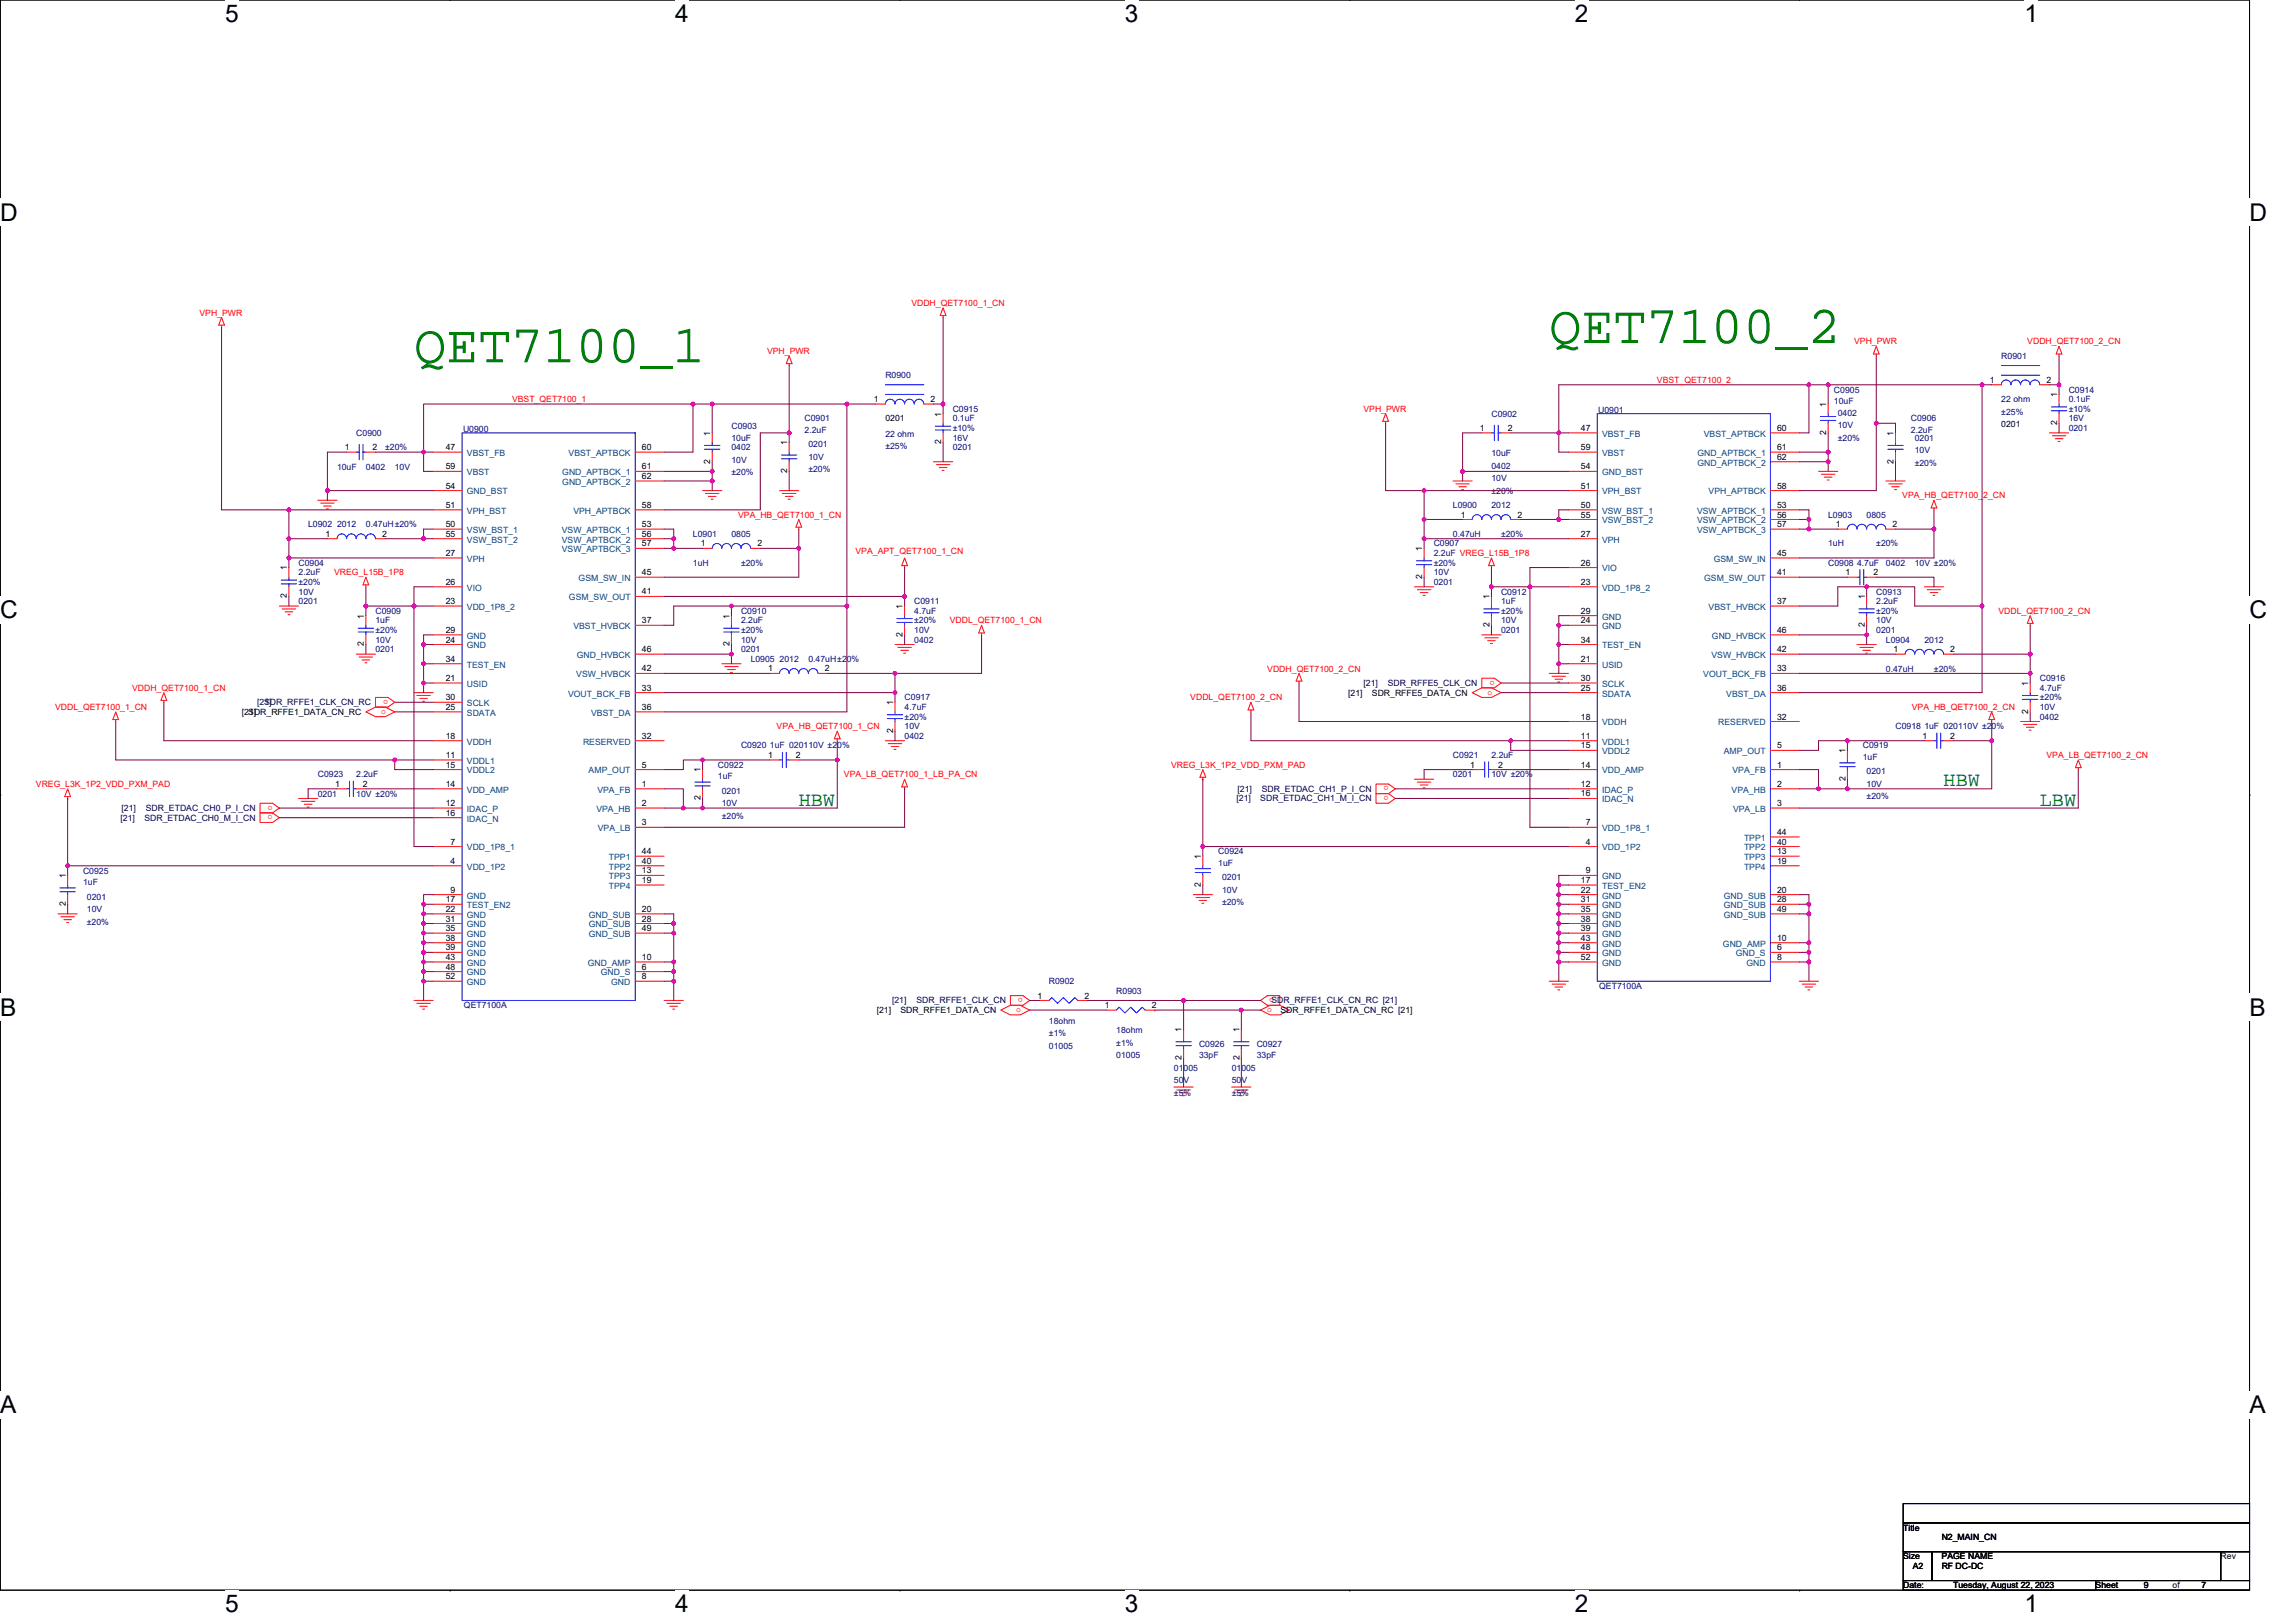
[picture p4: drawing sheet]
<svg xmlns="http://www.w3.org/2000/svg" width="297mm" height="210mm" viewBox="0 0 297 210" stroke-linecap="round" stroke-linejoin="round" font-family="sans-serif">
<defs><g id="words">
<g font-size="7" fill="#008000">
<text x="53.6" y="46.9">QET7100_1</text>
<text x="200.4" y="44.4">QET7100_2</text>
</g>
<g font-size="3.2">
<text x="29.1" y="2.9">5</text>
<text x="87.3" y="2.9">4</text>
<text x="145.5" y="2.9">3</text>
<text x="203.7" y="2.9">2</text>
<text x="261.9" y="2.9">1</text>
<text x="0" y="28.6">D</text>
<text x="291" y="28.6">D</text>
<text x="0" y="80">C</text>
<text x="291" y="80">C</text>
<text x="0" y="131.4">B</text>
<text x="291" y="131.4">B</text>
<text x="0" y="182.9">A</text>
<text x="291" y="182.9">A</text>
<text x="29.1" y="208.6">5</text>
<text x="87.3" y="208.6">4</text>
<text x="145.5" y="208.6">3</text>
<text x="203.7" y="208.6">2</text>
<text x="261.9" y="208.6">1</text>
</g>
<g font-size="2.6" fill="#008000">
<text x="251.4" y="101.7">HBW</text>
<text x="103.3" y="104.2">HBW</text>
<text x="263.9" y="104.2">LBW</text>
</g>
<g font-size="1.1" fill="#f00">
<text x="25.8" y="40.8">VPH_PWR</text>
<text x="117.9" y="39.6">VDDH_QET7100_1_CN</text>
<text x="99.2" y="45.8">VPH_PWR</text>
<text x="239.9" y="44.6">VPH_PWR</text>
<text x="262.3" y="44.6">VDDH_QET7100_2_CN</text>
<text x="66.3" y="52">VBST_QET7100_1</text>
<text x="176.4" y="53.3">VPH_PWR</text>
<text x="214.4" y="49.5">VBST_QET7100_2</text>
<text x="246.1" y="64.5">VPA_HB_QET7100_2_CN</text>
<text x="95.5" y="67">VPA_HB_QET7100_1_CN</text>
<text x="110.7" y="71.7">VPA_APT_QET7100_1_CN</text>
<text x="43.2" y="74.4">VREG_L15B_1P8</text>
<text x="122.9" y="80.7">VDDL_QET7100_1_CN</text>
<text x="258.5" y="79.4">VDDL_QET7100_2_CN</text>
<text x="17.1" y="89.4">VDDH_QET7100_1_CN</text>
<text x="164" y="86.9">VDDH_QET7100_2_CN</text>
<text x="192.5" y="89.9">o</text>
<text x="193.3" y="88.1" transform="rotate(180 193.3 88.1)">o</text>
<text x="7.1" y="91.9">VDDL_QET7100_1_CN</text>
<text x="49.3" y="92.4">o</text>
<text x="50.2" y="90.5" transform="rotate(180 50.2 90.5)">o</text>
<text x="100.5" y="94.3">VPA_HB_QET7100_1_CN</text>
<text x="154" y="90.6">VDDL_QET7100_2_CN</text>
<text x="247.3" y="91.9">VPA_HB_QET7100_2_CN</text>
<text x="4.6" y="101.8">VREG_L3K_1P2_VDD_PXM_PAD</text>
<text x="109.2" y="100.6">VPA_LB_QET7100_1_LB_PA_CN</text>
<text x="151.5" y="99.3">VREG_L3K_1P2_VDD_PXM_PAD</text>
<text x="179.6" y="101.7" transform="rotate(180 179.6 101.7)">o</text>
<text x="264.8" y="98.1">VPA_LB_QET7100_2_CN</text>
<text x="35.3" y="104.2" transform="rotate(180 35.3 104.2)">o</text>
<text x="35.3" y="105.5" transform="rotate(180 35.3 105.5)">o</text>
<text x="179.6" y="103" transform="rotate(180 179.6 103)">o</text>
<text x="131.5" y="130.9">o</text>
<text x="132.3" y="129.1" transform="rotate(180 132.3 129.1)">o</text>
<text x="164" y="130.9">o</text>
<text x="164.8" y="129.1" transform="rotate(180 164.8 129.1)">o</text>
</g>
<g font-size="1.1" fill="#000080">
<text x="258.9" y="46.4">R0901</text>
<text x="114.5" y="48.9">R0900</text>
<text x="123.3" y="53.3">C0915</text>
<text x="193" y="53.9">C0902</text>
<text x="206.8" y="53.4">U0901</text>
<text x="237.3" y="50.8">C0905</text>
<text x="237.3" y="52.3">10uF</text>
<text x="237.8" y="53.8">0402</text>
<text x="258.9" y="52">22 ohm</text>
<text x="258.9" y="53.7">±25%</text>
<text x="267.6" y="50.8">C0914</text>
<text x="267.6" y="52">0.1uF</text>
<text x="267.6" y="53.3">±10%</text>
<text x="46.1" y="56.4">C0900</text>
<text x="49.8" y="58.3">±20%</text>
<text x="59.9" y="55.9">U0900</text>
<text x="94.6" y="55.5">C0903</text>
<text x="94.6" y="57">10uF</text>
<text x="94.6" y="58.3">0402</text>
<text x="94.6" y="59.9">10V</text>
<text x="104.1" y="54.5">C0901</text>
<text x="104.1" y="56">2.2uF</text>
<text x="104.6" y="57.9">0201</text>
<text x="104.6" y="59.5">10V</text>
<text x="114.5" y="56.5">22 ohm</text>
<text x="114.5" y="58.1">±25%</text>
<text x="123.3" y="54.5">0.1uF</text>
<text x="123.3" y="58.3">0201</text>
<text x="123.3" y="57">16V</text>
<text x="123.3" y="55.8">±10%</text>
<text x="193" y="59">10uF</text>
<text x="237.8" y="55.4">10V</text>
<text x="237.8" y="57">±20%</text>
<text x="247.2" y="54.5">C0906</text>
<text x="247.2" y="56">2.2uF</text>
<text x="247.7" y="57">0201</text>
<text x="247.7" y="58.6">10V</text>
<text x="267.6" y="55.8">0201</text>
<text x="267.6" y="54.5">16V</text>
<text x="43.6" y="60.7">10uF</text>
<text x="47.3" y="60.7">0402</text>
<text x="51.1" y="60.7">10V</text>
<text x="94.6" y="61.5">±20%</text>
<text x="104.6" y="61.1">±20%</text>
<text x="188" y="65.7">L0900</text>
<text x="193" y="60.6">0402</text>
<text x="193" y="62.2">10V</text>
<text x="193" y="63.9">±20%</text>
<text x="193" y="65.7">2012</text>
<text x="247.7" y="60.2">±20%</text>
<text x="39.9" y="68.2">L0902</text>
<text x="43.6" y="68.2">2012</text>
<text x="47.3" y="68.2">0.47uH±20%</text>
<text x="89.6" y="69.5">L0901</text>
<text x="94.6" y="69.5">0805</text>
<text x="185.5" y="70.7">C0907</text>
<text x="185.5" y="71.9">2.2uF VREG_L15B_1P8</text>
<text x="188" y="69.5">0.47uH</text>
<text x="194.2" y="69.5">±20%</text>
<text x="236.5" y="67">L0903</text>
<text x="236.5" y="70.7">1uH</text>
<text x="241.5" y="67">0805</text>
<text x="242.7" y="70.7">±20%</text>
<text x="38.6" y="73.2">C0904</text>
<text x="38.6" y="74.4">2.2uF</text>
<text x="38.6" y="76.9">10V</text>
<text x="38.6" y="75.7">±20%</text>
<text x="89.6" y="73.2">1uH</text>
<text x="95.9" y="73.2">±20%</text>
<text x="185.5" y="75.7">0201</text>
<text x="185.5" y="74.4">10V</text>
<text x="185.5" y="73.2">±20%</text>
<text x="194.2" y="76.9">C0912</text>
<text x="236.5" y="73.2">C0908 4.7uF</text>
<text x="242.7" y="76.9">C0913</text>
<text x="244" y="73.2">0402</text>
<text x="247.7" y="73.2">10V ±20%</text>
<text x="38.6" y="78.2">0201</text>
<text x="48.6" y="79.4">C0909</text>
<text x="48.6" y="80.7">1uF</text>
<text x="48.6" y="83.1">10V</text>
<text x="48.6" y="81.9">±20%</text>
<text x="95.9" y="79.4">C0910</text>
<text x="95.9" y="80.7">2.2uF</text>
<text x="95.9" y="83.1">10V</text>
<text x="95.9" y="81.9">±20%</text>
<text x="118.3" y="78.2">C0911</text>
<text x="118.3" y="79.4">4.7uF</text>
<text x="118.3" y="83.1">0402</text>
<text x="118.3" y="81.9">10V</text>
<text x="118.3" y="80.7">±20%</text>
<text x="194.2" y="78.2">1uF</text>
<text x="194.2" y="81.9">0201</text>
<text x="194.2" y="80.7">10V</text>
<text x="194.2" y="79.4">±20%</text>
<text x="242.7" y="78.2">2.2uF</text>
<text x="242.7" y="81.9">0201</text>
<text x="242.7" y="80.7">10V</text>
<text x="242.7" y="79.4">±20%</text>
<text x="244" y="83.1">L0904</text>
<text x="249" y="83.1">2012</text>
<text x="48.6" y="84.4">0201</text>
<text x="95.9" y="84.4">0201</text>
<text x="97.1" y="85.6">L0905</text>
<text x="100.9" y="85.6">2012</text>
<text x="104.6" y="85.6">0.47uH±20%</text>
<text x="244" y="86.9">0.47uH</text>
<text x="250.2" y="86.9">±20%</text>
<text x="263.9" y="88.1">C0916</text>
<text x="263.9" y="89.4">4.7uF</text>
<text x="117" y="90.6">C0917</text>
<text x="117" y="91.9">4.7uF</text>
<text x="117" y="95.6">0402</text>
<text x="117" y="94.3">10V</text>
<text x="117" y="93.1">±20%</text>
<text x="245.2" y="94.3">C0918 1uF 020110V ±20%</text>
<text x="263.9" y="93.1">0402</text>
<text x="263.9" y="91.9">10V</text>
<text x="263.9" y="90.6">±20%</text>
<text x="41.1" y="100.6">C0923</text>
<text x="46.1" y="100.6">2.2uF</text>
<text x="92.9" y="99.3">C0922</text>
<text x="92.9" y="100.8">1uF</text>
<text x="95.9" y="96.8">C0920 1uF 020110V ±20%</text>
<text x="188" y="98.1">C0921</text>
<text x="188" y="100.6">0201</text>
<text x="193" y="98.1">2.2uF</text>
<text x="193" y="100.6">10V ±20%</text>
<text x="241" y="96.8">C0919</text>
<text x="241" y="98.3">1uF</text>
<text x="241.5" y="100.2">0201</text>
<text x="241.5" y="101.8">10V</text>
<text x="41.1" y="103.1">0201</text>
<text x="46.1" y="103.1">10V ±20%</text>
<text x="93.4" y="102.7">0201</text>
<text x="93.4" y="104.3">10V</text>
<text x="93.4" y="105.9">±20%</text>
<text x="241.5" y="103.4">±20%</text>
<text x="10.7" y="113">C0925</text>
<text x="157.6" y="110.5">C0924</text>
<text x="157.6" y="112">1uF</text>
<text x="158.1" y="113.9">0201</text>
<text x="10.7" y="114.5">1uF</text>
<text x="11.2" y="116.4">0201</text>
<text x="11.2" y="118">10V</text>
<text x="11.2" y="119.6">±20%</text>
<text x="158.1" y="115.5">10V</text>
<text x="158.1" y="117.1">±20%</text>
<text x="60" y="130.4">QET7100A</text>
<text x="135.7" y="127.3">R0902</text>
<text x="144.4" y="128.6">R0903</text>
<text x="206.9" y="128">QET7100A</text>
<text x="135.7" y="132.4">18ohm</text>
<text x="135.7" y="134">±1%</text>
<text x="135.7" y="135.7">01005</text>
<text x="144.4" y="133.7">18ohm</text>
<text x="144.4" y="135.3">±1%</text>
<text x="144.4" y="136.9">01005</text>
<text x="155.1" y="135.4">C0926</text>
<text x="155.1" y="136.9">33pF</text>
<text x="162.6" y="135.4">C0927</text>
<text x="162.6" y="136.9">33pF</text>
<text x="151.9" y="138.5">01005</text>
<text x="151.9" y="140.2">50V</text>
<text x="151.9" y="141.8">±5%</text>
<text x="159.3" y="138.5">01005</text>
<text x="159.3" y="140.2">50V</text>
<text x="159.3" y="141.8">±5%</text>
</g>
<g font-size="1.1">
<text x="113" y="52">1</text>
<text x="120.4" y="52">2</text>
<text x="121.8" y="53.9" transform="rotate(-90 121.8 53.9)">1</text>
<text x="236.3" y="52.6" transform="rotate(-90 236.3 52.6)">1</text>
<text x="257.4" y="49.5">1</text>
<text x="264.8" y="49.5">2</text>
<text x="266.1" y="51.4" transform="rotate(-90 266.1 51.4)">1</text>
<text x="44.6" y="58.2">1</text>
<text x="48.2" y="58.2">2</text>
<text x="57.7" y="58.2">47</text>
<text x="83.1" y="58.2">60</text>
<text x="91.9" y="60" transform="rotate(-90 91.9 60)">2</text>
<text x="91.9" y="56.4" transform="rotate(-90 91.9 56.4)">1</text>
<text x="101.8" y="57.6" transform="rotate(-90 101.8 57.6)">1</text>
<text x="114.5" y="54.5">0201</text>
<text x="121.8" y="57.5" transform="rotate(-90 121.8 57.5)">2</text>
<text x="191.5" y="55.8">1</text>
<text x="195.1" y="55.8">2</text>
<text x="204.5" y="58.2">59</text>
<text x="204.5" y="55.8">47</text>
<text x="229.9" y="58.2">61</text>
<text x="229.9" y="59.5">62</text>
<text x="229.9" y="55.8">60</text>
<text x="236.3" y="56.3" transform="rotate(-90 236.3 56.3)">2</text>
<text x="245" y="60" transform="rotate(-90 245 60)">2</text>
<text x="245" y="56.4" transform="rotate(-90 245 56.4)">1</text>
<text x="258.9" y="55.3">0201</text>
<text x="266.1" y="55" transform="rotate(-90 266.1 55)">2</text>
<text x="57.7" y="63.2">54</text>
<text x="57.7" y="60.7">59</text>
<text x="57.7" y="65.7">51</text>
<text x="83.1" y="60.7">61</text>
<text x="83.1" y="62">62</text>
<text x="83.1" y="65.7">58</text>
<text x="101.8" y="61.2" transform="rotate(-90 101.8 61.2)">2</text>
<text x="204.5" y="60.7">54</text>
<text x="204.5" y="63.2">51</text>
<text x="204.5" y="65.7">50</text>
<text x="229.9" y="63.2">58</text>
<text x="229.9" y="65.7">53</text>
<text x="42.1" y="69.4">1</text>
<text x="49.4" y="69.4">2</text>
<text x="57.7" y="71.9">27</text>
<text x="57.7" y="68.2">50</text>
<text x="57.7" y="69.4">55</text>
<text x="83.1" y="68.2">53</text>
<text x="83.1" y="69.4">56</text>
<text x="83.1" y="70.7">57</text>
<text x="90.6" y="70.7">1</text>
<text x="98" y="70.7">2</text>
<text x="184" y="71.3" transform="rotate(-90 184 71.3)">1</text>
<text x="189" y="67">1</text>
<text x="196.3" y="67">2</text>
<text x="204.5" y="69.4">27</text>
<text x="204.5" y="67">55</text>
<text x="229.9" y="71.9">45</text>
<text x="229.9" y="67">56</text>
<text x="229.9" y="68.2">57</text>
<text x="237.5" y="68.2">1</text>
<text x="244.9" y="68.2">2</text>
<text x="37.1" y="77.4" transform="rotate(-90 37.1 77.4)">2</text>
<text x="37.1" y="73.8" transform="rotate(-90 37.1 73.8)">1</text>
<text x="57.7" y="75.7">26</text>
<text x="83.1" y="76.9">41</text>
<text x="83.1" y="74.4">45</text>
<text x="184" y="74.9" transform="rotate(-90 184 74.9)">2</text>
<text x="192.7" y="77.5" transform="rotate(-90 192.7 77.5)">1</text>
<text x="204.5" y="75.7">23</text>
<text x="204.5" y="73.2">26</text>
<text x="229.9" y="74.4">41</text>
<text x="238.8" y="74.4">1</text>
<text x="241.2" y="77.5" transform="rotate(-90 241.2 77.5)">1</text>
<text x="242.4" y="74.4">2</text>
<text x="47.1" y="83.6" transform="rotate(-90 47.1 83.6)">2</text>
<text x="47.1" y="80" transform="rotate(-90 47.1 80)">1</text>
<text x="57.7" y="83.1">24</text>
<text x="57.7" y="81.9">29</text>
<text x="57.7" y="78.2">23</text>
<text x="83.1" y="80.6">37</text>
<text x="94.4" y="83.6" transform="rotate(-90 94.4 83.6)">2</text>
<text x="94.4" y="80" transform="rotate(-90 94.4 80)">1</text>
<text x="116.8" y="82.4" transform="rotate(-90 116.8 82.4)">2</text>
<text x="116.8" y="78.8" transform="rotate(-90 116.8 78.8)">1</text>
<text x="192.7" y="81.1" transform="rotate(-90 192.7 81.1)">2</text>
<text x="204.5" y="80.6">24</text>
<text x="204.5" y="79.4">29</text>
<text x="204.5" y="83.1">34</text>
<text x="229.9" y="81.9">46</text>
<text x="229.9" y="78.2">37</text>
<text x="241.2" y="81.1" transform="rotate(-90 241.2 81.1)">2</text>
<text x="57.7" y="85.6">34</text>
<text x="57.7" y="88.1">21</text>
<text x="83.1" y="84.4">46</text>
<text x="83.1" y="89.4">33</text>
<text x="83.1" y="86.9">42</text>
<text x="99.4" y="86.9">1</text>
<text x="106.7" y="86.9">2</text>
<text x="174.4" y="90">[21]</text>
<text x="177.5" y="90">SDR_RFFE5_DATA_CN</text>
<text x="204.5" y="88.1">30</text>
<text x="204.5" y="89.4">25</text>
<text x="204.5" y="85.6">21</text>
<text x="229.9" y="89.4">36</text>
<text x="229.9" y="86.9">33</text>
<text x="229.9" y="84.4">42</text>
<text x="245" y="84.4">1</text>
<text x="252.3" y="84.4">2</text>
<text x="262.4" y="88.7" transform="rotate(-90 262.4 88.7)">1</text>
<text x="31.3" y="92.5">[21]</text>
<text x="32.1" y="92.5">SDR_RFFE1_DATA_CN_RC</text>
<text x="57.7" y="90.6">30</text>
<text x="57.7" y="91.8">25</text>
<text x="57.7" y="95.6">18</text>
<text x="83.1" y="95.6">32</text>
<text x="83.1" y="91.8">36</text>
<text x="115.5" y="94.8" transform="rotate(-90 115.5 94.8)">2</text>
<text x="115.5" y="91.2" transform="rotate(-90 115.5 91.2)">1</text>
<text x="204.5" y="93.1">18</text>
<text x="204.5" y="95.6">11</text>
<text x="229.9" y="93.1">32</text>
<text x="248.7" y="95.6">1</text>
<text x="252.3" y="95.6">2</text>
<text x="262.4" y="92.3" transform="rotate(-90 262.4 92.3)">2</text>
<text x="43.4" y="101.8">1</text>
<text x="47" y="101.8">2</text>
<text x="57.7" y="98.1">11</text>
<text x="57.7" y="99.3">15</text>
<text x="57.7" y="101.8">14</text>
<text x="83.1" y="101.8">1</text>
<text x="83.1" y="99.3">5</text>
<text x="90.6" y="99.9" transform="rotate(-90 90.6 99.9)">1</text>
<text x="99.4" y="98.1">1</text>
<text x="103" y="98.1">2</text>
<text x="190.2" y="99.3">1</text>
<text x="193.8" y="99.3">2</text>
<text x="204.5" y="101.8">12</text>
<text x="204.5" y="96.8">15</text>
<text x="204.5" y="99.3">14</text>
<text x="229.9" y="96.8">5</text>
<text x="229.9" y="99.3">1</text>
<text x="229.9" y="101.8">2</text>
<text x="238.7" y="101.1" transform="rotate(-90 238.7 101.1)">2</text>
<text x="238.7" y="97.5" transform="rotate(-90 238.7 97.5)">1</text>
<text x="57.7" y="105.5">16</text>
<text x="57.7" y="104.3">12</text>
<text x="83.1" y="104.3">2</text>
<text x="83.1" y="106.8">3</text>
<text x="90.6" y="103.5" transform="rotate(-90 90.6 103.5)">2</text>
<text x="204.5" y="103">16</text>
<text x="205.2" y="106.8">7</text>
<text x="229.9" y="104.3">3</text>
<text x="8.5" y="113.6" transform="rotate(-90 8.5 113.6)">1</text>
<text x="58.3" y="111.8">4</text>
<text x="58.3" y="109.3">7</text>
<text x="83.1" y="110.5">44</text>
<text x="83.1" y="111.8">40</text>
<text x="83.1" y="113">13</text>
<text x="155.4" y="111.1" transform="rotate(-90 155.4 111.1)">1</text>
<text x="205.2" y="113">9</text>
<text x="205.2" y="109.3">4</text>
<text x="229.9" y="108">44</text>
<text x="229.9" y="109.3">40</text>
<text x="229.9" y="110.5">13</text>
<text x="229.9" y="111.8">19</text>
<text x="8.5" y="117.2" transform="rotate(-90 8.5 117.2)">2</text>
<text x="57.7" y="118">22</text>
<text x="57.7" y="119.2">31</text>
<text x="57.7" y="116.7">17</text>
<text x="58.3" y="115.5">9</text>
<text x="83.1" y="118">20</text>
<text x="83.1" y="119.2">28</text>
<text x="83.1" y="114.2">19</text>
<text x="155.4" y="114.8" transform="rotate(-90 155.4 114.8)">2</text>
<text x="204.5" y="115.5">22</text>
<text x="204.5" y="116.7">31</text>
<text x="204.5" y="118">35</text>
<text x="204.5" y="119.2">38</text>
<text x="204.5" y="114.2">17</text>
<text x="229.9" y="115.5">20</text>
<text x="229.9" y="116.7">28</text>
<text x="229.9" y="118">49</text>
<text x="57.7" y="120.5">35</text>
<text x="57.7" y="121.7">38</text>
<text x="57.7" y="123">39</text>
<text x="57.7" y="124.2">43</text>
<text x="57.7" y="125.5">48</text>
<text x="83.1" y="124.2">10</text>
<text x="83.1" y="125.5">6</text>
<text x="83.1" y="120.5">49</text>
<text x="204.5" y="120.5">39</text>
<text x="204.5" y="121.7">43</text>
<text x="204.5" y="123">48</text>
<text x="204.5" y="124.2">52</text>
<text x="229.9" y="124.2">8</text>
<text x="229.9" y="121.7">10</text>
<text x="229.9" y="123">6</text>
<text x="57.7" y="126.7">52</text>
<text x="83.1" y="126.7">8</text>
<text x="113.4" y="131.1">[21]</text>
<text x="116.5" y="131.1">SDR_RFFE1_DATA_CN</text>
<text x="134.2" y="129.2">1</text>
<text x="140.3" y="129.2">2</text>
<text x="142.9" y="130.4">1</text>
<text x="149" y="130.4">2</text>
<text x="165.7" y="131.1">SDR_RFFE1_DATA_CN_RC [21]</text>
<text x="152.9" y="137.2" transform="rotate(-90 152.9 137.2)">2</text>
<text x="152.9" y="133.5" transform="rotate(-90 152.9 133.5)">1</text>
<text x="160.3" y="137.2" transform="rotate(-90 160.3 137.2)">2</text>
<text x="160.3" y="133.5" transform="rotate(-90 160.3 133.5)">1</text>
<text x="246.2" y="198">Title</text>
<text x="246.2" y="201.8">Size</text>
<text x="247.5" y="203">A2</text>
<text x="251.2" y="201.8">PAGE NAME</text>
<text x="251.2" y="203">RF DC-DC</text>
<text x="251.2" y="199.3">N2_MAIN_CN</text>
<text x="287.3" y="201.8">Rev</text>
<text x="246.2" y="205.5">Date:</text>
<text x="252.7" y="205.5">Tuesday, August 22, 2023</text>
<text x="271.1" y="205.5">Sheet</text>
<text x="277.3" y="205.5">9</text>
<text x="281.1" y="205.5">of</text>
<text x="284.8" y="205.5">7</text>
</g>
<g font-size="1.1" fill="#004080">
<text x="60.4" y="59">VBST_FB</text>
<text x="73.6" y="59">VBST_APTBCK</text>
<text x="207.3" y="59">VBST</text>
<text x="207.3" y="56.5">VBST_FB</text>
<text x="219.6" y="59">GND_APTBCK_1</text>
<text x="220.4" y="56.5">VBST_APTBCK</text>
<text x="60.4" y="64">GND_BST</text>
<text x="60.4" y="61.5">VBST</text>
<text x="72.7" y="61.5">GND_APTBCK_1</text>
<text x="72.7" y="62.7">GND_APTBCK_2</text>
<text x="207.3" y="61.5">GND_BST</text>
<text x="207.3" y="64">VPH_BST</text>
<text x="219.6" y="60.2">GND_APTBCK_2</text>
<text x="221" y="64">VPH_APTBCK</text>
<text x="60.4" y="66.5">VPH_BST</text>
<text x="60.4" y="69">VSW_BST_1</text>
<text x="60.4" y="70.2">VSW_BST_2</text>
<text x="72.7" y="69">VSW_APTBCK_1</text>
<text x="72.7" y="70.2">VSW_APTBCK_2</text>
<text x="72.7" y="71.4">VSW_APTBCK_3</text>
<text x="74.2" y="66.5">VPH_APTBCK</text>
<text x="207.3" y="70.2">VPH</text>
<text x="207.3" y="66.5">VSW_BST_1</text>
<text x="207.3" y="67.7">VSW_BST_2</text>
<text x="219.6" y="66.5">VSW_APTBCK_1</text>
<text x="219.6" y="67.7">VSW_APTBCK_2</text>
<text x="219.6" y="69">VSW_APTBCK_3</text>
<text x="60.4" y="76.4">VIO</text>
<text x="60.4" y="72.7">VPH</text>
<text x="73.6" y="77.7">GSM_SW_OUT</text>
<text x="74.9" y="75.2">GSM_SW_IN</text>
<text x="207.3" y="76.4">VDD_1P8_2</text>
<text x="207.3" y="73.9">VIO</text>
<text x="220.5" y="75.2">GSM_SW_OUT</text>
<text x="221.7" y="72.7">GSM_SW_IN</text>
<text x="60.4" y="83.9">GND</text>
<text x="60.4" y="82.6">GND</text>
<text x="60.4" y="78.9">VDD_1P8_2</text>
<text x="74.2" y="81.4">VBST_HVBCK</text>
<text x="207.3" y="81.4">GND</text>
<text x="207.3" y="80.2">GND</text>
<text x="207.3" y="83.9">TEST_EN</text>
<text x="221" y="78.9">VBST_HVBCK</text>
<text x="221.5" y="82.6">GND_HVBCK</text>
<text x="60.4" y="86.4">TEST_EN</text>
<text x="60.4" y="88.9">USID</text>
<text x="74.6" y="87.6">VSW_HVBCK</text>
<text x="74.6" y="85.1">GND_HVBCK</text>
<text x="207.3" y="88.9">SCLK</text>
<text x="207.3" y="86.4">USID</text>
<text x="220.4" y="87.6">VOUT_BCK_FB</text>
<text x="221.4" y="85.1">VSW_HVBCK</text>
<text x="60.4" y="91.4">SCLK</text>
<text x="60.4" y="92.6">SDATA</text>
<text x="73.5" y="90.1">VOUT_BCK_FB</text>
<text x="76.5" y="92.6">VBST_DA</text>
<text x="207.3" y="90.1">SDATA</text>
<text x="207.3" y="93.8">VDDH</text>
<text x="222.3" y="93.8">RESERVED</text>
<text x="223.3" y="90.1">VBST_DA</text>
<text x="60.4" y="96.3">VDDH</text>
<text x="60.4" y="98.8">VDDL1</text>
<text x="60.4" y="100.1">VDDL2</text>
<text x="75.4" y="96.3">RESERVED</text>
<text x="76.2" y="100.1">AMP_OUT</text>
<text x="207.3" y="96.3">VDDL1</text>
<text x="207.3" y="97.6">VDDL2</text>
<text x="207.3" y="100.1">VDD_AMP</text>
<text x="223" y="97.6">AMP_OUT</text>
<text x="224.1" y="100.1">VPA_FB</text>
<text x="60.4" y="106.3">IDAC_N</text>
<text x="60.4" y="105">IDAC_P</text>
<text x="60.4" y="102.6">VDD_AMP</text>
<text x="77.2" y="105">VPA_HB</text>
<text x="77.3" y="102.6">VPA_FB</text>
<text x="77.3" y="107.5">VPA_LB</text>
<text x="207.3" y="103.8">IDAC_N</text>
<text x="207.3" y="102.6">IDAC_P</text>
<text x="207.3" y="107.5">VDD_1P8_1</text>
<text x="224" y="102.6">VPA_HB</text>
<text x="224.2" y="105">VPA_LB</text>
<text x="60.4" y="112.5">VDD_1P2</text>
<text x="60.4" y="110">VDD_1P8_1</text>
<text x="78.8" y="111.3">TPP1</text>
<text x="78.8" y="112.5">TPP2</text>
<text x="78.8" y="113.8">TPP3</text>
<text x="207.3" y="113.8">GND</text>
<text x="207.3" y="110">VDD_1P2</text>
<text x="225.6" y="108.8">TPP1</text>
<text x="225.6" y="110">TPP2</text>
<text x="225.6" y="111.3">TPP3</text>
<text x="225.6" y="112.5">TPP4</text>
<text x="60.4" y="116.2">GND</text>
<text x="60.4" y="118.7">GND</text>
<text x="60.4" y="120">GND</text>
<text x="60.4" y="117.5">TEST_EN2</text>
<text x="76.2" y="118.7">GND_SUB</text>
<text x="76.2" y="120">GND_SUB</text>
<text x="78.8" y="115">TPP4</text>
<text x="207.3" y="116.2">GND</text>
<text x="207.3" y="117.5">GND</text>
<text x="207.3" y="118.7">GND</text>
<text x="207.3" y="120">GND</text>
<text x="207.3" y="115">TEST_EN2</text>
<text x="223" y="116.2">GND_SUB</text>
<text x="223" y="117.5">GND_SUB</text>
<text x="223" y="118.7">GND_SUB</text>
<text x="60.4" y="121.2">GND</text>
<text x="60.4" y="122.5">GND</text>
<text x="60.4" y="123.7">GND</text>
<text x="60.4" y="125">GND</text>
<text x="76" y="125">GND_AMP</text>
<text x="76.2" y="121.2">GND_SUB</text>
<text x="207.3" y="121.2">GND</text>
<text x="207.3" y="122.5">GND</text>
<text x="207.3" y="123.7">GND</text>
<text x="207.3" y="125">GND</text>
<text x="222.9" y="122.5">GND_AMP</text>
<text x="224.6" y="123.7">GND_S</text>
<text x="225.9" y="125">GND</text>
<text x="60.4" y="126.2">GND</text>
<text x="60.4" y="127.5">GND</text>
<text x="77.7" y="126.2">GND_S</text>
<text x="79.1" y="127.5">GND</text>
</g>
<g font-size="1.1" fill="#000040">
<text x="176.4" y="88.7">[21]</text>
<text x="179.5" y="88.7">SDR_RFFE5_CLK_CN</text>
<text x="33.3" y="91.2">[21]</text>
<text x="34.2" y="91.2">SDR_RFFE1_CLK_CN_RC</text>
<text x="15.6" y="106.2">[21]</text>
<text x="15.7" y="104.9">[21]</text>
<text x="18.7" y="106.2">SDR_ETDAC_CH0_M_I_CN</text>
<text x="18.9" y="104.9">SDR_ETDAC_CH0_P_I_CN</text>
<text x="160" y="103.7">[21]</text>
<text x="160.1" y="102.4">[21]</text>
<text x="163" y="103.7">SDR_ETDAC_CH1_M_I_CN</text>
<text x="163.2" y="102.4">SDR_ETDAC_CH1_P_I_CN</text>
<text x="115.4" y="129.8">[21]</text>
<text x="118.5" y="129.8">SDR_RFFE1_CLK_CN</text>
<text x="164.5" y="129.8">SDR_RFFE1_CLK_CN_RC [21]</text>
</g>
</g></defs>
<path d="M0 0h291v205.7h-291z" fill="none" stroke="#000" stroke-width=".13"/>
<g fill="#fff">
<path d="M29.1 0h1.8v3.5h-1.8z"/>
<path d="M29.1 205.7h1.8v3.6h-1.8z"/>
</g>
<path d="M58.2 0h.1M58.2 205.7h.1" fill="none" stroke="#000" stroke-width=".13"/>
<g fill="#fff">
<path d="M87.3 0h1.8v3.5h-1.8z"/>
<path d="M87.3 205.7h1.8v3.6h-1.8z"/>
</g>
<path d="M116.4 0h.1M116.4 205.7h.1" fill="none" stroke="#000" stroke-width=".13"/>
<g fill="#fff">
<path d="M145.5 0h1.8v3.5h-1.8z"/>
<path d="M145.5 205.7h1.8v3.6h-1.8z"/>
</g>
<path d="M174.6 0h.1M174.6 205.7h.1" fill="none" stroke="#000" stroke-width=".13"/>
<g fill="#fff">
<path d="M203.7 0h1.8v3.5h-1.8z"/>
<path d="M203.7 205.7h1.8v3.6h-1.8z"/>
</g>
<path d="M232.8 0h.1M232.8 205.7h.1" fill="none" stroke="#000" stroke-width=".13"/>
<g fill="#fff">
<path d="M261.9 0h1.8v3.5h-1.8z"/>
<path d="M261.9 205.7h1.8v3.6h-1.8z"/>
<path d="M0 25.7h2.3v3.5h-2.3z"/>
<path d="M291 25.7h2.3v3.5h-2.3z"/>
<path d="M0 77.1h2.3v3.6h-2.3z"/>
<path d="M291 77.1h2.3v3.6h-2.3z"/>
</g>
<path d="M0 51.4h.1M291 51.4h.1" fill="none" stroke="#000" stroke-width=".13"/>
<g fill="#fff">
<path d="M0 128.6h2.1v3.5h-2.1z"/>
<path d="M291 128.6h2.1v3.5h-2.1z"/>
</g>
<path d="M0 102.9h.1M291 102.9h.1" fill="none" stroke="#000" stroke-width=".13"/>
<g fill="#fff">
<path d="M0 180h2.1v3.5h-2.1z"/>
<path d="M291 180h2.1v3.5h-2.1z"/>
</g>
<g fill="none" stroke="#000" stroke-width=".13">
<path d="M0 154.3h.1M291 154.3h.1M246.2 194.5h44.8v2.5h-44.8zM246.2 197h44.8v3.8h-44.8zM291 194.5h.1M291 197h.1M246.2 200.8h3.8v3.7h-3.8zM246.2 204.5h24.9v1.2h-24.9zM250 200.8h.1M250 200.8h37.3v3.7h-37.3zM271.1 204.5h.1M271.1 204.5h19.9v1.2h-19.9z"/>
<path d="M287.3 200.8h.1M287.3 200.8h3.7v3.7h-3.7zM291 200.8h.1M291 204.5h.1"/>
</g>
<g fill="none" stroke="#f00" stroke-width=".13">
<path d="M122 39.8l.4 1h-.8zM28.7 42.1v.2M28.7 41.1l.3 1h-.7zM44.8 58.5h1.3M47.3 58.5h1.3M56 58.5h3.8M82.2 58.5h3.7M92.1 56v1.3M92.1 58.5v1.2M102.1 46.1l.4 .9h-.8zM102.1 47v.3M102.1 57.3v1.2"/>
<path d="M102.1 59.7v1.3M113.3 52.3h1.2M119.5 52.3h1.3M120.8 59.7h2.5M122 40.8v.3M122 53.5v1.3M122 56v1.3M179.3 53.5l.3 1h-.7zM179.3 54.5v.3M191.7 56h1.3M194.2 56h1.2M202.9 58.5h3.7"/>
<path d="M202.9 56h3.7M229 58.5h3.8M229 59.7h3.8M229 56h3.8M236.5 52.3v1.2M236.5 54.8v1.2M242.7 44.8l.4 1h-.7zM242.7 45.8v.3M245.2 56v1.3M245.2 58.5v1.2M257.7 49.8h1.2M263.9 49.8h1.2"/>
<path d="M265.1 56h2.5M265.5 56.4h1.8M265.9 56.8h1M266.3 57.1h.2M266.4 44.8l.4 1h-.8zM266.4 45.8v.3M266.4 51v1.3M266.4 53.5v1.3M36.1 78.4h2.5M36.5 78.8h1.7M36.9 79.2h1M37.3 79.5h.2"/>
<path d="M37.4 73.4v1.3M37.4 75.9v1.3M41.1 64.7h2.5M41.5 65.1h1.7M41.9 65.5h1M42.2 65.8h.3M42.4 69.7h1.2M47.3 75.7v.2M47.3 79.7v1.2M47.3 74.7l.4 1h-.7zM48.6 69.7h1.2M56 63.5h3.8"/>
<path d="M56 61h3.8M56 78.4h3.8M56 75.9h3.8M56 72.2h3.8M56 66h3.8M56 68.5h3.8M56 69.7h3.8M82.2 61h3.7M82.2 62.2h3.7M82.2 74.7h3.7M82.2 77.2h3.7M82.2 66h3.7"/>
<path d="M82.2 68.5h3.7M82.2 69.7h3.7M82.2 70.9h3.7M90.9 63.5h2.5M90.9 70.9h1.2M91.3 63.8h1.7M91.6 64.2h1M92 64.6h.3M94.6 79.7v1.2M97.1 70.9h1.3M100.9 63.5h2.4M101.2 63.8h1.8"/>
<path d="M101.6 64.2h1M102 64.6h.2M103.3 67.2l.4 1h-.7zM103.3 68.2v.3M117 72.2l.4 1h-.7zM117 73.2v.2M117 78.4v1.3M121.1 60.1h1.8M121.5 60.5h1M121.9 60.9h.2M183 75.9h2.5M183.4 76.3h1.7"/>
<path d="M183.7 76.7h1M184.1 77h.3M184.2 70.9v1.3M184.2 73.4v1.3M188 62.2h2.5M188.3 62.6h1.8M188.7 63h1M189.1 63.3h.2M189.2 67.2h1.3M193 72.2l.3 1h-.7zM193 73.2v.2M193 77.2v1.2"/>
<path d="M193 79.7v1.2M195.4 67.2h1.3M202.9 79.7h3.7M202.9 61h3.7M202.9 75.9h3.7M202.9 73.4h3.7M202.9 69.7h3.7M202.9 63.5h3.7M202.9 66h3.7M202.9 67.2h3.7M229 72.2h3.8M229 74.7h3.8"/>
<path d="M229 78.4h3.8M229 63.5h3.8M229 66h3.8M229 67.2h3.8M229 68.5h3.8M235.3 61h2.5M235.6 61.4h1.8M236 61.7h1M236.4 62.1h.2M237.8 68.5h1.2M239 74.7h1.2M241.5 74.7h1.2"/>
<path d="M241.5 77.2v1.2M241.5 79.7v1.2M244 62.2h2.5M244 68.5h1.2M244.4 62.6h1.7M244.7 63h1M245.1 63.3h.3M249 75.9h2.4M249.3 76.3h1.8M249.7 76.7h1M250.1 77h.2M250.2 64.7l.4 1h-.8z"/>
<path d="M250.2 65.7v.3M262.6 79.7l.4 1h-.7zM15 92.1l.3 1h-.7zM15 93.1v.2M21.2 89.6l.4 1h-.8zM21.2 90.6v.3M46.1 84.6h2.5M46.5 85h1.7M46.8 85.4h1M47.2 85.8h.3M47.3 92.1l1.3-.6h1.2l1.3 .6-1.3 .6h-1.2zM47.3 82.1v1.3"/>
<path d="M48.6 90.2h1.6l.9 .7-.9 .6h-1.6zM53.6 89.6h2.4M53.9 90h1.8M54.3 90.4h1M54.7 90.7h.2M56 83.4h3.8M56 82.1h3.8M56 90.9h3.8M56 92.1h3.8M56 85.9h3.8M56 88.4h3.8M56 95.8h3.8"/>
<path d="M56 98.3h3.8M56 99.6h3.8M82.2 84.6h3.7M82.2 99.6h3.7M82.2 95.8h3.7M82.2 92.1h3.7M82.2 80.9h3.7M82.2 89.6h3.7M82.2 87.1h3.7M90.9 99.6v1.2M93.4 85.9h2.5M93.8 86.3h1.7"/>
<path d="M94.1 86.6h1M94.5 87h.3M94.6 82.1v1.3M99.6 98.3h1.3M99.6 87.1h1.3M102.1 98.3h1.2M105.8 87.1h1.3M108.3 94.6l.4 1h-.8zM108.3 95.6v.2M114.5 95.8h2.5M114.9 96.2h1.8M115.3 96.6h1"/>
<path d="M115.7 97h.2M115.8 83.4h2.5M115.8 90.9v1.2M115.8 93.3v1.3M116.2 83.8h1.7M116.5 84.1h1M116.9 84.5h.3M117 80.9v1.2M127 80.9l.4 1h-.8zM127 81.9v.2M155.6 99.6l.4 1h-.8zM161.8 90.9l.4 1h-.7z"/>
<path d="M161.8 91.9v.2M168.1 88.1v.3M168.1 87.1l.3 1h-.7zM190.5 99.6h1.2M190.5 89.6l1.2-.6h1.3l1.2 .6-1.2 .6h-1.3zM191.7 82.1h2.5M191.7 87.7h1.6l.9 .7-.9 .6h-1.6zM192.1 82.5h1.7M192.5 82.9h.9M192.8 83.3h.3M193 99.6h1.2M200.4 87.1h2.5"/>
<path d="M200.8 87.5h1.7M201.2 87.9h1M201.5 88.2h.3M202.9 80.9h3.7M202.9 88.4h3.7M202.9 89.6h3.7M202.9 83.4h3.7M202.9 85.9h3.7M202.9 93.3h3.7M202.9 95.8h3.7M202.9 97.1h3.7M202.9 99.6h3.7"/>
<path d="M229 82.1h3.8M229 97.1h3.8M229 93.3h3.8M229 89.6h3.8M229 87.1h3.8M229 99.6h3.8M229 84.6h3.8M239 97.1v1.2M239 99.6v1.2M240.2 83.4h2.5M240.6 83.8h1.8M241 84.1h1"/>
<path d="M241.4 84.5h.2M245.2 84.6h1.3M249 95.8h1.2M251.4 95.8h1.3M251.4 84.6h1.3M257.7 92.1l.3 1h-.7zM257.7 93.1v.2M261.4 93.3h2.5M261.8 93.7h1.7M262.2 94.1h.9M262.5 94.5h.3M262.6 80.7v.2"/>
<path d="M262.6 88.4v1.2M262.6 90.9v1.2M268.9 98.3l.3 1h-.7zM268.9 99.3v.3M7.5 118.2h2.5M7.9 118.6h1.7M8.3 119h.9M8.6 119.4h.3M8.8 103.1v.2M8.8 113.3v1.2M8.8 115.7v1.3M8.8 102.1l.3 1h-.7z"/>
<path d="M33.6 103.9h1.7l.8 .6-.8 .7h-1.7zM33.6 105.2h1.7l.8 .6-.8 .6h-1.7zM35.3 105.2h.1M38.6 103.3h2.5M39 103.7h1.7M39.4 104.1h1M39.7 104.4h.3M43.6 102.1h1.2M46.1 102.1h1.2M56 115.7h3.8M56 118.2h3.8M56 119.5h3.8"/>
<path d="M56 105.8h3.8M56 104.5h3.8M56 117h3.8M56 112h3.8M56 109.5h3.8M56 102.1h3.8M82.2 118.2h3.7M82.2 119.5h3.7M82.2 110.8h3.7M82.2 112h3.7M82.2 113.3h3.7M82.2 114.5h3.7"/>
<path d="M82.2 102.1h3.7M82.2 104.5h3.7M82.2 107h3.7M90.9 102.1v1.2M117 100.8l.4 1h-.7zM117 101.8v.3M154.4 115.7h2.5M154.7 116.1h1.8M155.1 116.5h1M155.5 116.9h.2M155.6 100.6v.2M155.6 110.8v1.2"/>
<path d="M155.6 113.3v1.2M178 101.4h1.6l.9 .7-.9 .6h-1.6zM178 102.7h1.6l.9 .6-.9 .6h-1.6zM183 100.8h2.5M183.4 101.2h1.7M183.7 101.6h1M184.1 101.9h.3M202.9 113.3h3.7M202.9 115.7h3.7M202.9 117h3.7M202.9 118.2h3.7M202.9 119.5h3.7"/>
<path d="M202.9 103.3h3.7M202.9 102.1h3.7M202.9 114.5h3.7M202.9 109.5h3.7M202.9 107h3.7M229 115.7h3.8M229 117h3.8M229 118.2h3.8M229 108.3h3.8M229 109.5h3.8M229 110.8h3.8M229 112h3.8"/>
<path d="M229 102.1h3.8M229 104.5h3.8M53.6 129.4h2.4M53.9 129.8h1.8M54.3 130.2h1M54.7 130.6h.2M56 120.7h3.8M56 122h3.8M56 123.2h3.8M56 124.5h3.8M56 125.7h3.8M56 126.9h3.8"/>
<path d="M82.2 126.9h3.7M82.2 124.5h3.7M82.2 125.7h3.7M82.2 120.7h3.7M85.9 129.4h2.5M86.3 129.8h1.7M86.7 130.2h1M87 130.6h.3M129.5 130.7l1.2-.6h1.3l1.2 .6-1.2 .6h-1.3zM130.7 128.8h1.6l.9 .6-.9 .7h-1.6zM134.5 129.4h1.2M139.4 129.4h1.3"/>
<path d="M143.2 130.7h1.2M148.1 130.7h1.3M149.4 130.7h.1M153.1 133.2v1.2M153.1 135.7v1.2M160.6 133.2v1.2M160.6 135.7v1.2M163.1 129.4l.9-.6h1.6v1.3h-1.6zM163.1 130.7l1.2-.6h1.3l1.2 .6-1.2 .6h-1.3zM200.4 126.9h2.5M200.8 127.3h1.7M201.2 127.7h1"/>
<path d="M201.5 128.1h.3M202.9 120.7h3.7M202.9 122h3.7M202.9 123.2h3.7M202.9 124.5h3.7M229 124.5h3.8M229 122h3.8M229 123.2h3.8M232.8 126.9h2.5M233.2 127.3h1.7M233.5 127.7h1M233.9 128.1h.3"/>
<path d="M151.9 140.6h2.5M152.3 141h1.7M152.6 141.4h1M153 141.8h.3M159.3 140.6h2.5M159.7 141h1.8M160.1 141.4h1M160.5 141.8h.2"/>
</g>
<g fill="none" stroke="#00f" stroke-width=".13">
<path d="M46.1 58.5h.4M46.5 57.5v2M47 57.5v2M47 58.5h.3M59.8 56h22.4v73.4h-22.4zM82.2 56h.1M91.1 57.6h2M91.1 58.1h2M92.1 57.3v.3M92.1 58.1v.4M101.1 58.9h2M101.1 59.4h2"/>
<path d="M102.1 58.5v.4M102.1 59.4v.3M114.5 51h5M114.5 49.8h5M114.5 52.3a.62 .62 0 0 1 .7-.6 .62 .62 0 0 1 .6 .6 .62 .62 0 0 1 .6-.6 .62 .62 0 0 1 .6 .6 .62 .62 0 0 1 .6-.6 .62 .62 0 0 1 .7 .6 .62 .62 0 0 1 .6-.6 .62 .62 0 0 1 .6 .6M121 55.1h2M121 55.6h2M122 54.8v.3M122 55.6v.4M193 56h.3M193.3 55v2M193.8 55v2"/>
<path d="M193.8 56h.4M206.6 53.5h22.4v73.4h-22.4zM229 53.5h.1M235.5 53.9h2M235.5 54.4h2M236.5 53.5v.4M236.5 54.4v.4M244.2 57.6h2M244.2 58.1h2M245.2 57.3v.3M245.2 58.1v.4M258.9 48.5h5"/>
<path d="M258.9 47.3h5M258.9 49.8a.62 .62 0 0 1 .6-.6 .62 .62 0 0 1 .7 .6 .62 .62 0 0 1 .6-.6 .62 .62 0 0 1 .6 .6 .62 .62 0 0 1 .6-.6 .62 .62 0 0 1 .6 .6 .62 .62 0 0 1 .7-.6 .62 .62 0 0 1 .6 .6M265.4 52.6h2M265.4 53.1h2M266.4 52.3v.3M266.4 53.1v.4M36.4 75.1h2M36.4 75.5h2M37.4 74.7v.4M37.4 75.5v.4M43.6 69.7a.62 .62 0 0 1 .6-.6 .62 .62 0 0 1 .6 .6M44.8 69.7a.62 .62 0 0 1 .7-.6 .62 .62 0 0 1 .6 .6 .62 .62 0 0 1 .6-.6 .62 .62 0 0 1 .6 .6 .62 .62 0 0 1 .6-.6 .62 .62 0 0 1 .7 .6"/>
<path d="M92.1 70.9a.62 .62 0 0 1 .7-.6 .62 .62 0 0 1 .6 .6 .62 .62 0 0 1 .6-.6 .62 .62 0 0 1 .6 .6 .62 .62 0 0 1 .6-.6 .62 .62 0 0 1 .7 .6 .62 .62 0 0 1 .6-.6 .62 .62 0 0 1 .6 .6M117 79.7v.3M183.2 72.6h2M183.2 73.1h2M184.2 72.2v.4M184.2 73.1v.3M190.5 67.2a.62 .62 0 0 1 .6-.6 .62 .62 0 0 1 .6 .6 .62 .62 0 0 1 .6-.6 .62 .62 0 0 1 .6 .6 .62 .62 0 0 1 .7-.6 .62 .62 0 0 1 .6 .6 .62 .62 0 0 1 .6-.6 .62 .62 0 0 1 .6 .6M192 78.8h1.9M192 79.3h1.9M193 78.4v.4M193 79.3v.4M239 68.4a.62 .62 0 0 1 .6-.6 .62 .62 0 0 1 .6 .6 .62 .62 0 0 1 .7-.6 .62 .62 0 0 1 .6 .6"/>
<path d="M240.2 74.7h.4M240.5 78.8h2M240.5 79.3h2M240.6 73.7v2M241.1 73.7v2M241.1 74.7h.4M241.5 68.4a.62 .62 0 0 1 .6-.6 .62 .62 0 0 1 .6 .6 .62 .62 0 0 1 .7-.6 .62 .62 0 0 1 .6 .6M241.5 78.4v.4M241.5 79.3v.4M46.3 81.3h2M46.3 81.8h2M47.3 80.9v.4"/>
<path d="M47.3 81.8v.3M93.6 81.3h2M93.6 81.8h2M94.6 80.9v.4M94.6 81.8v.3M100.9 87.1a.62 .62 0 0 1 .6-.6 .62 .62 0 0 1 .6 .6M100.9 98.3h.3M101.2 97.3v2M101.7 97.3v2M101.7 98.3h.4M102.1 87.1a.62 .62 0 0 1 .6-.6 .62 .62 0 0 1 .6 .6 .62 .62 0 0 1 .7-.6 .62 .62 0 0 1 .6 .6M104.6 87.1a.62 .62 0 0 1 .6-.6 .62 .62 0 0 1 .6 .6"/>
<path d="M114.8 92.5h2M114.8 93h2M115.8 92.1v.4M115.8 93v.3M116 80h2M116 80.5h2M117 80.5v.4M191.7 99.6h.4M192.1 98.6v2M192.6 98.6v2M192.6 99.6h.4M238 98.7h2"/>
<path d="M238 99.2h2M239 98.3v.4M239 99.2v.4M246.5 84.6a.62 .62 0 0 1 .6-.6 .62 .62 0 0 1 .6 .6 .62 .62 0 0 1 .6-.6 .62 .62 0 0 1 .7 .6 .62 .62 0 0 1 .6-.6 .62 .62 0 0 1 .6 .6 .62 .62 0 0 1 .6-.6 .62 .62 0 0 1 .6 .6M250.2 95.8h.4M250.6 94.8v2M251.1 94.8v2M251.1 95.8h.3M261.7 90h1.9M261.7 90.5h1.9M262.6 89.6v.4M262.6 90.5v.4"/>
<path d="M7.8 114.9h1.9M7.8 115.4h1.9M8.8 114.5v.4M8.8 115.4v.3M44.8 102.1h.4M45.2 101.1v2M45.7 101.1v2M45.7 102.1h.4M89.9 101.2h2M89.9 101.7h2M90.9 100.8v.4M90.9 101.7v.4"/>
<path d="M154.6 112.4h2M154.6 112.9h2M155.6 112v.4M155.6 112.9v.4M135.7 129.4l.4-.3 .7 .7 .8-.7 .7 .7 .8-.7 .3 .3M144.4 130.7l.4-.4 .7 .8 .8-.8 .7 .8 .8-.8 .3 .4M152.1 134.8h2M152.1 135.3h2M153.1 134.4v.4M153.1 135.3v.4M159.6 134.8h2M159.6 135.3h2"/>
<path d="M160.6 134.4v.4M160.6 135.3v.4"/>
</g>
<path d="M122 41.1v11.2" fill="none" stroke="#800040" stroke-width=".13"/>
<circle cx="122" cy="52.3" r=".24" fill="#f0f"/>
<circle cx="122" cy="52.3" r=".24" fill="none" stroke="#f0f" stroke-width=".13"/>
<path d="M28.7 42.3v23.7M242.7 46.1v8.7" fill="none" stroke="#800040" stroke-width=".13"/>
<circle cx="242.7" cy="54.8" r=".24" fill="#f0f"/>
<circle cx="242.7" cy="54.8" r=".24" fill="none" stroke="#f0f" stroke-width=".13"/>
<path d="M266.4 46.1v3.7" fill="none" stroke="#800040" stroke-width=".13"/>
<circle cx="266.4" cy="49.8" r=".24" fill="#f0f"/>
<circle cx="266.4" cy="49.8" r=".24" fill="none" stroke="#f0f" stroke-width=".13"/>
<path d="M102.1 47.3v8.7" fill="none" stroke="#800040" stroke-width=".13"/>
<circle cx="102.1" cy="56" r=".24" fill="#f0f"/>
<circle cx="102.1" cy="56" r=".24" fill="none" stroke="#f0f" stroke-width=".13"/>
<path d="M201.7 49.8h32.3" fill="none" stroke="#800040" stroke-width=".13"/>
<circle cx="234" cy="49.8" r=".24" fill="#f0f"/>
<circle cx="234" cy="49.8" r=".24" fill="none" stroke="#f0f" stroke-width=".13"/>
<path d="M201.7 49.8v6.2" fill="none" stroke="#800040" stroke-width=".13"/>
<circle cx="201.7" cy="56" r=".24" fill="#f0f"/>
<circle cx="201.7" cy="56" r=".24" fill="none" stroke="#f0f" stroke-width=".13"/>
<path d="M236.5 49.8h-2.5v6.2M236.5 49.8h19.9M236.5 49.8v2.5" fill="none" stroke="#800040" stroke-width=".13"/>
<circle cx="236.5" cy="49.8" r=".24" fill="#f0f"/>
<circle cx="236.5" cy="49.8" r=".24" fill="none" stroke="#f0f" stroke-width=".13"/>
<path d="M256.4 49.8v28.6" fill="none" stroke="#800040" stroke-width=".13"/>
<circle cx="256.4" cy="49.8" r=".24" fill="#f0f"/>
<circle cx="256.4" cy="49.8" r=".24" fill="none" stroke="#f0f" stroke-width=".13"/>
<circle cx="256.4" cy="78.4" r=".24" fill="#f0f"/>
<circle cx="256.4" cy="78.4" r=".24" fill="none" stroke="#f0f" stroke-width=".13"/>
<path d="M89.7 52.3h-34.9v6.2M256.4 49.8h1.3M265.1 49.8h1.3v1.2" fill="none" stroke="#800040" stroke-width=".13"/>
<circle cx="89.6" cy="52.3" r=".24" fill="#f0f"/>
<circle cx="89.6" cy="52.3" r=".24" fill="none" stroke="#f0f" stroke-width=".13"/>
<path d="M109.6 52.3h-19.9v6.2" fill="none" stroke="#800040" stroke-width=".13"/>
<circle cx="92.1" cy="52.3" r=".24" fill="#f0f"/>
<circle cx="92.1" cy="52.3" r=".24" fill="none" stroke="#f0f" stroke-width=".13"/>
<circle cx="109.6" cy="52.3" r=".24" fill="#f0f"/>
<circle cx="109.6" cy="52.3" r=".24" fill="none" stroke="#f0f" stroke-width=".13"/>
<path d="M92.1 52.3v3.7M109.6 52.3v26.1" fill="none" stroke="#800040" stroke-width=".13"/>
<circle cx="109.6" cy="78.4" r=".24" fill="#f0f"/>
<circle cx="109.6" cy="78.4" r=".24" fill="none" stroke="#f0f" stroke-width=".13"/>
<g fill="none" stroke="#800040" stroke-width=".13">
<path d="M44.8 58.5h-2.4v5M48.6 58.5h6.2M102.1 57.3v-1.3h-3.7v10M109.6 52.3h3.7M120.8 52.3h1.2v1.2M122 57.3v2.4M179.3 54.8v8.7M191.7 56h-2.5v5M195.4 56h6.3M201.7 56v2.5M201.7 56h1.2M232.8 56h1.2"/>
<path d="M236.5 56v2.5M245.2 56v-1.2h-2.5v8.7M266.4 54.8v1.2"/>
</g>
<circle cx="54.8" cy="58.5" r=".24" fill="#f0f"/>
<circle cx="54.8" cy="58.5" r=".24" fill="none" stroke="#f0f" stroke-width=".13"/>
<path d="M56 58.5h-1.2v2.5M85.9 58.5h3.8M201.7 58.5h1.2M232.8 58.5h3.7" fill="none" stroke="#800040" stroke-width=".13"/>
<circle cx="236.5" cy="58.5" r=".24" fill="#f0f"/>
<circle cx="236.5" cy="58.5" r=".24" fill="none" stroke="#f0f" stroke-width=".13"/>
<path d="M92.1 59.7v1.3M236.5 58.5v1.2h-3.7" fill="none" stroke="#800040" stroke-width=".13"/>
<circle cx="236.5" cy="59.7" r=".24" fill="#f0f"/>
<circle cx="236.5" cy="59.7" r=".24" fill="none" stroke="#f0f" stroke-width=".13"/>
<path d="M236.5 59.7v1.3M245.2 59.7v2.5M54.8 61h1.2M85.9 61h6.2" fill="none" stroke="#800040" stroke-width=".13"/>
<circle cx="92.1" cy="61" r=".24" fill="#f0f"/>
<circle cx="92.1" cy="61" r=".24" fill="none" stroke="#f0f" stroke-width=".13"/>
<path d="M92.1 61v1.2M102.1 61v2.5M189.2 61h13.7" fill="none" stroke="#800040" stroke-width=".13"/>
<circle cx="189.2" cy="61" r=".24" fill="#f0f"/>
<circle cx="189.2" cy="61" r=".24" fill="none" stroke="#f0f" stroke-width=".13"/>
<path d="M85.9 62.2h6.2M189.2 61v1.2" fill="none" stroke="#800040" stroke-width=".13"/>
<circle cx="92.1" cy="62.2" r=".24" fill="#f0f"/>
<circle cx="92.1" cy="62.2" r=".24" fill="none" stroke="#f0f" stroke-width=".13"/>
<path d="M42.4 63.5v1.2M92.1 62.2v1.3" fill="none" stroke="#800040" stroke-width=".13"/>
<circle cx="42.4" cy="63.5" r=".24" fill="#f0f"/>
<circle cx="42.4" cy="63.5" r=".24" fill="none" stroke="#f0f" stroke-width=".13"/>
<path d="M42.4 63.5h13.6M179.3 63.5h4.9" fill="none" stroke="#800040" stroke-width=".13"/>
<circle cx="184.2" cy="63.5" r=".24" fill="#f0f"/>
<circle cx="184.2" cy="63.5" r=".24" fill="none" stroke="#f0f" stroke-width=".13"/>
<path d="M184.2 63.5v3.7" fill="none" stroke="#800040" stroke-width=".13"/>
<circle cx="184.2" cy="67.2" r=".24" fill="#f0f"/>
<circle cx="184.2" cy="67.2" r=".24" fill="none" stroke="#f0f" stroke-width=".13"/>
<path d="M28.7 66h8.7M184.2 63.5h18.7M232.8 63.5h9.9" fill="none" stroke="#800040" stroke-width=".13"/>
<circle cx="37.4" cy="66" r=".24" fill="#f0f"/>
<circle cx="37.4" cy="66" r=".24" fill="none" stroke="#f0f" stroke-width=".13"/>
<path d="M56 66h-18.6v3.7" fill="none" stroke="#800040" stroke-width=".13"/>
<circle cx="37.4" cy="69.7" r=".24" fill="#f0f"/>
<circle cx="37.4" cy="69.7" r=".24" fill="none" stroke="#f0f" stroke-width=".13"/>
<path d="M85.9 66h12.5M189.2 67.2h-5v2.5M202.9 66h-1.2v1.2h-5M232.8 66h1.2v1.2M250.2 66v2.5" fill="none" stroke="#800040" stroke-width=".13"/>
<circle cx="250.2" cy="68.4" r=".24" fill="#f0f" stroke="#f0f" stroke-width=".13"/>
<circle cx="201.7" cy="67.2" r=".24" fill="#f0f"/>
<circle cx="201.7" cy="67.2" r=".24" fill="none" stroke="#f0f" stroke-width=".13"/>
<path d="M201.7 67.2h1.2M232.8 67.2h1.2" fill="none" stroke="#800040" stroke-width=".13"/>
<circle cx="234" cy="67.2" r=".24" fill="#f0f"/>
<circle cx="234" cy="67.2" r=".24" fill="none" stroke="#f0f" stroke-width=".13"/>
<path d="M56 68.5h-1.2v1.2M85.9 68.5h1.3v1.2M103.3 68.5v2.4M234 67.2v1.3" fill="none" stroke="#800040" stroke-width=".13"/>
<circle cx="103.3" cy="70.9" r=".24" fill="#f0f"/>
<circle cx="103.3" cy="70.9" r=".24" fill="none" stroke="#f0f" stroke-width=".13"/>
<path d="M232.8 68.5h5" fill="none" stroke="#800040" stroke-width=".13"/>
<circle cx="234" cy="68.4" r=".24" fill="#f0f"/>
<circle cx="234" cy="68.4" r=".24" fill="none" stroke="#f0f" stroke-width=".13"/>
<path d="M42.4 69.7h-5v2.5M49.8 69.7h5M245.2 68.5h5v3.7" fill="none" stroke="#800040" stroke-width=".13"/>
<circle cx="54.8" cy="69.7" r=".24" fill="#f0f"/>
<circle cx="54.8" cy="69.7" r=".24" fill="none" stroke="#f0f" stroke-width=".13"/>
<path d="M54.8 69.7h1.2M85.9 69.7h1.3" fill="none" stroke="#800040" stroke-width=".13"/>
<circle cx="87.2" cy="69.7" r=".24" fill="#f0f"/>
<circle cx="87.2" cy="69.7" r=".24" fill="none" stroke="#f0f" stroke-width=".13"/>
<path d="M87.2 69.7v1.2M202.9 69.7h-18.7v1.2" fill="none" stroke="#800040" stroke-width=".13"/>
<circle cx="184.2" cy="69.7" r=".24" fill="#f0f"/>
<circle cx="184.2" cy="69.7" r=".24" fill="none" stroke="#f0f" stroke-width=".13"/>
<path d="M85.9 70.9h5" fill="none" stroke="#800040" stroke-width=".13"/>
<circle cx="87.2" cy="70.9" r=".24" fill="#f0f"/>
<circle cx="87.2" cy="70.9" r=".24" fill="none" stroke="#f0f" stroke-width=".13"/>
<path d="M37.4 72.2h18.6M98.4 70.9h4.9v3.8" fill="none" stroke="#800040" stroke-width=".13"/>
<circle cx="37.4" cy="72.2" r=".24" fill="#f0f"/>
<circle cx="37.4" cy="72.2" r=".24" fill="none" stroke="#f0f" stroke-width=".13"/>
<path d="M37.4 72.2v1.2M117 73.4v3.8M232.8 72.2h17.4" fill="none" stroke="#800040" stroke-width=".13"/>
<circle cx="117" cy="77.2" r=".24" fill="#f0f"/>
<circle cx="117" cy="77.2" r=".24" fill="none" stroke="#f0f" stroke-width=".13"/>
<path d="M47.3 75.9v2.5M85.9 74.7h17.4M184.2 74.7v1.2M193 73.4v2.5M202.9 73.4h-5v2.5M232.8 74.7h6.2M242.7 74.7h7.5v1.2" fill="none" stroke="#800040" stroke-width=".13"/>
<circle cx="47.3" cy="78.4" r=".24" fill="#f0f"/>
<circle cx="47.3" cy="78.4" r=".24" fill="none" stroke="#f0f" stroke-width=".13"/>
<path d="M56 75.9h-2.4v2.5M197.9 75.9h-4.9v1.3" fill="none" stroke="#800040" stroke-width=".13"/>
<circle cx="192.9" cy="75.9" r=".24" fill="#f0f"/>
<circle cx="192.9" cy="75.9" r=".24" fill="none" stroke="#f0f" stroke-width=".13"/>
<path d="M197.9 75.9h5M197.9 75.9h.1M197.9 75.9v31.1" fill="none" stroke="#800040" stroke-width=".13"/>
<circle cx="197.9" cy="75.9" r=".24" fill="#f0f"/>
<circle cx="197.9" cy="75.9" r=".24" fill="none" stroke="#f0f" stroke-width=".13"/>
<path d="M241.5 77.2v-1.3h-3.7v2.5" fill="none" stroke="#800040" stroke-width=".13"/>
<circle cx="241.5" cy="75.9" r=".24" fill="#f0f"/>
<circle cx="241.5" cy="75.9" r=".24" fill="none" stroke="#f0f" stroke-width=".13"/>
<path d="M37.4 77.2v1.2M53.6 78.4h2.4M53.6 78.4h-6.3v1.3M53.6 78.4h.1M53.6 78.4v31.1M85.9 77.2h31.1v1.2M241.5 75.9h6.2v2.5" fill="none" stroke="#800040" stroke-width=".13"/>
<circle cx="53.6" cy="78.4" r=".24" fill="#f0f"/>
<circle cx="53.6" cy="78.4" r=".24" fill="none" stroke="#f0f" stroke-width=".13"/>
<path d="M109.6 78.4h-22.4v2.5" fill="none" stroke="#800040" stroke-width=".13"/>
<circle cx="94.6" cy="78.4" r=".24" fill="#f0f"/>
<circle cx="94.6" cy="78.4" r=".24" fill="none" stroke="#f0f" stroke-width=".13"/>
<path d="M94.6 78.4v1.3M109.6 78.4v13.7M202.9 79.7h-1.2v1.2h1.2M232.8 78.4h5M247.7 78.4h8.7v11.2M85.9 80.9h1.3M193 80.9v1.2" fill="none" stroke="#800040" stroke-width=".13"/>
<circle cx="201.7" cy="80.9" r=".24" fill="#f0f"/>
<circle cx="201.7" cy="80.9" r=".24" fill="none" stroke="#f0f" stroke-width=".13"/>
<path d="M56 82.1h-1.2v1.3M117 82.1v1.3M127 82.1v5M201.7 80.9v2.5M241.5 80.9v1.2h-8.7M262.6 80.9v3.7" fill="none" stroke="#800040" stroke-width=".13"/>
<circle cx="241.5" cy="82.1" r=".24" fill="#f0f"/>
<circle cx="241.5" cy="82.1" r=".24" fill="none" stroke="#f0f" stroke-width=".13"/>
<path d="M47.3 83.4v1.2M54.8 83.4v2.5M241.5 82.1v1.3" fill="none" stroke="#800040" stroke-width=".13"/>
<circle cx="54.8" cy="85.9" r=".24" fill="#f0f"/>
<circle cx="54.8" cy="85.9" r=".24" fill="none" stroke="#f0f" stroke-width=".13"/>
<circle cx="54.8" cy="83.4" r=".24" fill="#f0f"/>
<circle cx="54.8" cy="83.4" r=".24" fill="none" stroke="#f0f" stroke-width=".13"/>
<path d="M54.8 83.4h1.2M94.6 83.4v1.2M202.9 83.4h-1.2v2.5" fill="none" stroke="#800040" stroke-width=".13"/>
<circle cx="201.7" cy="83.4" r=".24" fill="#f0f"/>
<circle cx="201.7" cy="83.4" r=".24" fill="none" stroke="#f0f" stroke-width=".13"/>
<path d="M85.9 84.6h8.7" fill="none" stroke="#800040" stroke-width=".13"/>
<circle cx="94.6" cy="84.6" r=".24" fill="#f0f"/>
<circle cx="94.6" cy="84.6" r=".24" fill="none" stroke="#f0f" stroke-width=".13"/>
<path d="M94.6 84.6v1.3M232.8 84.6h12.4M252.7 84.6h9.9" fill="none" stroke="#800040" stroke-width=".13"/>
<circle cx="262.6" cy="84.6" r=".24" fill="#f0f"/>
<circle cx="262.6" cy="84.6" r=".24" fill="none" stroke="#f0f" stroke-width=".13"/>
<path d="M56 85.9h-1.2v2.5M201.7 85.9v1.2M262.6 84.6v2.5" fill="none" stroke="#800040" stroke-width=".13"/>
<circle cx="201.7" cy="85.9" r=".24" fill="#f0f"/>
<circle cx="201.7" cy="85.9" r=".24" fill="none" stroke="#f0f" stroke-width=".13"/>
<path d="M85.9 87.1h13.7M107.1 87.1h8.7M201.7 85.9h1.2" fill="none" stroke="#800040" stroke-width=".13"/>
<circle cx="115.8" cy="87.1" r=".24" fill="#f0f"/>
<circle cx="115.8" cy="87.1" r=".24" fill="none" stroke="#f0f" stroke-width=".13"/>
<path d="M127 87.1h-11.2v2.5M232.8 87.1h29.8" fill="none" stroke="#800040" stroke-width=".13"/>
<circle cx="262.6" cy="87.1" r=".24" fill="#f0f"/>
<circle cx="262.6" cy="87.1" r=".24" fill="none" stroke="#f0f" stroke-width=".13"/>
<path d="M54.8 88.4v1.2M262.6 87.1v1.3" fill="none" stroke="#800040" stroke-width=".13"/>
<circle cx="54.8" cy="88.4" r=".24" fill="#f0f"/>
<circle cx="54.8" cy="88.4" r=".24" fill="none" stroke="#f0f" stroke-width=".13"/>
<path d="M54.8 88.4h1.2M85.9 89.6h29.9M168.1 88.4v4.9M194.2 88.4h8.7" fill="none" stroke="#800040" stroke-width=".13"/>
<circle cx="115.8" cy="89.6" r=".24" fill="#f0f"/>
<circle cx="115.8" cy="89.6" r=".24" fill="none" stroke="#f0f" stroke-width=".13"/>
<g fill="none" stroke="#800040" stroke-width=".13">
<path d="M15 93.3v5M21.2 90.9v4.9h34.8M51.1 90.9h4.9M51.1 92.1h4.9M85.9 92.1h23.7M108.3 95.8v2.5M115.8 89.6v1.3M115.8 94.6v1.2M161.8 92.1v3.7h33.6M168.1 93.3h34.8M194.2 89.6h8.7M232.8 89.6h23.6"/>
<path d="M257.7 93.3v2.5M262.6 92.1v1.2"/>
</g>
<circle cx="195.4" cy="95.8" r=".24" fill="#f0f"/>
<circle cx="195.4" cy="95.8" r=".24" fill="none" stroke="#f0f" stroke-width=".13"/>
<path d="M202.9 95.8h-7.5v1.3M235.3 95.8h3.7" fill="none" stroke="#800040" stroke-width=".13"/>
<circle cx="239" cy="95.8" r=".24" fill="#f0f"/>
<circle cx="239" cy="95.8" r=".24" fill="none" stroke="#f0f" stroke-width=".13"/>
<path d="M235.3 95.8v1.3M249 95.8h-10v1.3M252.7 95.8h5" fill="none" stroke="#800040" stroke-width=".13"/>
<circle cx="257.7" cy="95.8" r=".24" fill="#f0f"/>
<circle cx="257.7" cy="95.8" r=".24" fill="none" stroke="#f0f" stroke-width=".13"/>
<path d="M15 98.3h36.1M195.4 97.1h7.5M232.8 97.1h2.5M257.7 95.8v6.3" fill="none" stroke="#800040" stroke-width=".13"/>
<circle cx="51.1" cy="98.3" r=".24" fill="#f0f"/>
<circle cx="51.1" cy="98.3" r=".24" fill="none" stroke="#f0f" stroke-width=".13"/>
<path d="M56 98.3h-4.9v1.3M90.9 98.3h-2.5v1.3" fill="none" stroke="#800040" stroke-width=".13"/>
<circle cx="90.9" cy="98.3" r=".24" fill="#f0f"/>
<circle cx="90.9" cy="98.3" r=".24" fill="none" stroke="#f0f" stroke-width=".13"/>
<path d="M99.6 98.3h-8.7v1.3M103.3 98.3h5v6.2" fill="none" stroke="#800040" stroke-width=".13"/>
<circle cx="108.3" cy="98.3" r=".24" fill="#f0f"/>
<circle cx="108.3" cy="98.3" r=".24" fill="none" stroke="#f0f" stroke-width=".13"/>
<path d="M51.1 99.6h4.9M85.9 99.6h2.5M190.5 99.6h-6.3v1.2M194.2 99.6h8.7M232.8 99.6h2.5v2.5M268.9 99.6v4.9M155.6 100.8h.1M155.6 100.8v8.7" fill="none" stroke="#800040" stroke-width=".13"/>
<circle cx="155.6" cy="109.5" r=".24" fill="#f0f"/>
<circle cx="155.6" cy="109.5" r=".24" fill="none" stroke="#f0f" stroke-width=".13"/>
<path d="M43.6 102.1h-3.7v1.2M47.3 102.1h8.7M85.9 102.1h2.5v2.4M239 100.8v1.3" fill="none" stroke="#800040" stroke-width=".13"/>
<circle cx="88.4" cy="104.5" r=".24" fill="#f0f"/>
<circle cx="88.4" cy="104.5" r=".24" fill="none" stroke="#f0f" stroke-width=".13"/>
<path d="M117 102.1h.1M117 102.1v4.9M180.5 102.1h22.4M232.8 102.1h6.2" fill="none" stroke="#800040" stroke-width=".13"/>
<circle cx="235.3" cy="102.1" r=".24" fill="#f0f"/>
<circle cx="235.3" cy="102.1" r=".24" fill="none" stroke="#f0f" stroke-width=".13"/>
<path d="M239 102.1h18.7" fill="none" stroke="#800040" stroke-width=".13"/>
<circle cx="239" cy="102.1" r=".24" fill="#f0f"/>
<circle cx="239" cy="102.1" r=".24" fill="none" stroke="#f0f" stroke-width=".13"/>
<path d="M8.8 103.3h.1M8.8 103.3v8.7M36.1 104.5h19.9M90.9 103.3v1.2h-5M180.5 103.3h22.4" fill="none" stroke="#800040" stroke-width=".13"/>
<circle cx="90.9" cy="104.5" r=".24" fill="#f0f"/>
<circle cx="90.9" cy="104.5" r=".24" fill="none" stroke="#f0f" stroke-width=".13"/>
<path d="M36.1 105.8h19.9M53.6 109.5h2.4M56 112h-47.2v1.3M85.9 107h31.1M90.9 104.5h17.4M155.6 114.5v1.2M197.9 107h5M202.9 109.5h-47.3v1.3M202.9 113.3h-1.2v2.4M232.8 104.5h36.1" fill="none" stroke="#800040" stroke-width=".13"/>
<circle cx="8.7" cy="112" r=".24" fill="#f0f" stroke="#f0f" stroke-width=".13"/>
<circle cx="201.7" cy="114.5" r=".24" fill="#f0f"/>
<circle cx="201.7" cy="114.5" r=".24" fill="none" stroke="#f0f" stroke-width=".13"/>
<circle cx="201.7" cy="115.7" r=".24" fill="#f0f"/>
<circle cx="201.7" cy="115.7" r=".24" fill="none" stroke="#f0f" stroke-width=".13"/>
<path d="M56 115.7h-1.2v1.3M201.7 115.7v1.3M201.7 114.5h1.2" fill="none" stroke="#800040" stroke-width=".13"/>
<circle cx="201.7" cy="117" r=".24" fill="#f0f"/>
<circle cx="201.7" cy="117" r=".24" fill="none" stroke="#f0f" stroke-width=".13"/>
<path d="M201.7 115.7h1.2M232.8 115.7h1.2v1.3" fill="none" stroke="#800040" stroke-width=".13"/>
<circle cx="234" cy="117" r=".24" fill="#f0f"/>
<circle cx="234" cy="117" r=".24" fill="none" stroke="#f0f" stroke-width=".13"/>
<path d="M8.8 117v1.2M54.8 117v1.2" fill="none" stroke="#800040" stroke-width=".13"/>
<circle cx="54.8" cy="117" r=".24" fill="#f0f"/>
<circle cx="54.8" cy="117" r=".24" fill="none" stroke="#f0f" stroke-width=".13"/>
<path d="M54.8 117h1.2M56 118.2h-1.2v1.3M202.9 117h-1.2v1.2M232.8 117h1.2v1.2" fill="none" stroke="#800040" stroke-width=".13"/>
<circle cx="54.8" cy="118.2" r=".24" fill="#f0f"/>
<circle cx="54.8" cy="118.2" r=".24" fill="none" stroke="#f0f" stroke-width=".13"/>
<path d="M85.9 118.2h1.3v1.3M201.7 118.2v1.3" fill="none" stroke="#800040" stroke-width=".13"/>
<circle cx="201.7" cy="118.2" r=".24" fill="#f0f"/>
<circle cx="201.7" cy="118.2" r=".24" fill="none" stroke="#f0f" stroke-width=".13"/>
<path d="M201.7 118.2h1.2M232.8 118.2h1.2" fill="none" stroke="#800040" stroke-width=".13"/>
<circle cx="234" cy="118.2" r=".24" fill="#f0f"/>
<circle cx="234" cy="118.2" r=".24" fill="none" stroke="#f0f" stroke-width=".13"/>
<path d="M54.8 119.5h1.2M234 118.2v3.8" fill="none" stroke="#800040" stroke-width=".13"/>
<circle cx="54.8" cy="119.5" r=".24" fill="#f0f"/>
<circle cx="54.8" cy="119.5" r=".24" fill="none" stroke="#f0f" stroke-width=".13"/>
<path d="M54.8 119.5v1.2M85.9 119.5h1.3" fill="none" stroke="#800040" stroke-width=".13"/>
<circle cx="87.2" cy="119.5" r=".24" fill="#f0f"/>
<circle cx="87.2" cy="119.5" r=".24" fill="none" stroke="#f0f" stroke-width=".13"/>
<path d="M87.2 119.5v1.2M202.9 119.5h-1.2v1.2" fill="none" stroke="#800040" stroke-width=".13"/>
<circle cx="201.7" cy="119.5" r=".24" fill="#f0f"/>
<circle cx="201.7" cy="119.5" r=".24" fill="none" stroke="#f0f" stroke-width=".13"/>
<path d="M54.8 120.7v1.3" fill="none" stroke="#800040" stroke-width=".13"/>
<circle cx="54.8" cy="122" r=".24" fill="#f0f"/>
<circle cx="54.8" cy="122" r=".24" fill="none" stroke="#f0f" stroke-width=".13"/>
<circle cx="54.8" cy="120.7" r=".24" fill="#f0f"/>
<circle cx="54.8" cy="120.7" r=".24" fill="none" stroke="#f0f" stroke-width=".13"/>
<path d="M54.8 120.7h1.2M85.9 120.7h1.3v3.8" fill="none" stroke="#800040" stroke-width=".13"/>
<circle cx="87.2" cy="124.5" r=".24" fill="#f0f"/>
<circle cx="87.2" cy="124.5" r=".24" fill="none" stroke="#f0f" stroke-width=".13"/>
<circle cx="87.2" cy="120.7" r=".24" fill="#f0f"/>
<circle cx="87.2" cy="120.7" r=".24" fill="none" stroke="#f0f" stroke-width=".13"/>
<path d="M202.9 120.7h-1.2v1.3" fill="none" stroke="#800040" stroke-width=".13"/>
<circle cx="201.7" cy="120.7" r=".24" fill="#f0f"/>
<circle cx="201.7" cy="120.7" r=".24" fill="none" stroke="#f0f" stroke-width=".13"/>
<path d="M56 122h-1.2v1.2M202.9 122h-1.2v1.2" fill="none" stroke="#800040" stroke-width=".13"/>
<circle cx="201.7" cy="123.2" r=".24" fill="#f0f"/>
<circle cx="201.7" cy="123.2" r=".24" fill="none" stroke="#f0f" stroke-width=".13"/>
<circle cx="201.7" cy="122" r=".24" fill="#f0f"/>
<circle cx="201.7" cy="122" r=".24" fill="none" stroke="#f0f" stroke-width=".13"/>
<path d="M232.8 122h1.2" fill="none" stroke="#800040" stroke-width=".13"/>
<circle cx="234" cy="122" r=".24" fill="#f0f"/>
<circle cx="234" cy="122" r=".24" fill="none" stroke="#f0f" stroke-width=".13"/>
<path d="M56 123.2h-1.2v1.3M234 122v1.2" fill="none" stroke="#800040" stroke-width=".13"/>
<circle cx="54.8" cy="123.2" r=".24" fill="#f0f"/>
<circle cx="54.8" cy="123.2" r=".24" fill="none" stroke="#f0f" stroke-width=".13"/>
<path d="M202.9 123.2h-1.2v1.3M232.8 123.2h1.2" fill="none" stroke="#800040" stroke-width=".13"/>
<circle cx="234" cy="123.2" r=".24" fill="#f0f"/>
<circle cx="234" cy="123.2" r=".24" fill="none" stroke="#f0f" stroke-width=".13"/>
<path d="M54.8 124.5h1.2M234 123.2v1.3" fill="none" stroke="#800040" stroke-width=".13"/>
<circle cx="54.8" cy="124.5" r=".24" fill="#f0f"/>
<circle cx="54.8" cy="124.5" r=".24" fill="none" stroke="#f0f" stroke-width=".13"/>
<path d="M54.8 124.5v1.2M85.9 124.5h1.3v1.2M202.9 124.5h-1.2v2.4" fill="none" stroke="#800040" stroke-width=".13"/>
<circle cx="201.7" cy="124.5" r=".24" fill="#f0f"/>
<circle cx="201.7" cy="124.5" r=".24" fill="none" stroke="#f0f" stroke-width=".13"/>
<path d="M232.8 124.5h1.2v2.4" fill="none" stroke="#800040" stroke-width=".13"/>
<circle cx="234" cy="124.5" r=".24" fill="#f0f"/>
<circle cx="234" cy="124.5" r=".24" fill="none" stroke="#f0f" stroke-width=".13"/>
<path d="M56 125.7h-1.2v1.2" fill="none" stroke="#800040" stroke-width=".13"/>
<circle cx="54.8" cy="125.7" r=".24" fill="#f0f"/>
<circle cx="54.8" cy="125.7" r=".24" fill="none" stroke="#f0f" stroke-width=".13"/>
<path d="M85.9 125.7h1.3" fill="none" stroke="#800040" stroke-width=".13"/>
<circle cx="87.2" cy="125.7" r=".24" fill="#f0f"/>
<circle cx="87.2" cy="125.7" r=".24" fill="none" stroke="#f0f" stroke-width=".13"/>
<path d="M54.8 126.9v2.5M87.2 125.7v1.2" fill="none" stroke="#800040" stroke-width=".13"/>
<circle cx="54.8" cy="126.9" r=".24" fill="#f0f"/>
<circle cx="54.8" cy="126.9" r=".24" fill="none" stroke="#f0f" stroke-width=".13"/>
<path d="M54.8 126.9h1.2M85.9 126.9h1.3v2.5" fill="none" stroke="#800040" stroke-width=".13"/>
<circle cx="87.2" cy="126.9" r=".24" fill="#f0f"/>
<circle cx="87.2" cy="126.9" r=".24" fill="none" stroke="#f0f" stroke-width=".13"/>
<path d="M133.2 130.7h10M133.2 129.4h1.3M140.7 129.4h12.4M153.1 129.4h.1" fill="none" stroke="#800040" stroke-width=".13"/>
<circle cx="153.1" cy="129.4" r=".24" fill="#f0f"/>
<circle cx="153.1" cy="129.4" r=".24" fill="none" stroke="#f0f" stroke-width=".13"/>
<path d="M149.4 130.7h11.2" fill="none" stroke="#800040" stroke-width=".13"/>
<circle cx="160.6" cy="130.7" r=".24" fill="#f0f"/>
<circle cx="160.6" cy="130.7" r=".24" fill="none" stroke="#f0f" stroke-width=".13"/>
<path d="M153.1 136.9v3.7M160.6 136.9v3.7M163.1 130.7h-2.5v2.5M163.1 129.4h-10v3.8" fill="none" stroke="#800040" stroke-width=".13"/>
<circle cx="122" cy="52.3" r=".24" fill="#f0f"/>
<circle cx="122" cy="52.3" r=".24" fill="none" stroke="#f0f" stroke-width=".13"/>
<circle cx="242.7" cy="54.8" r=".24" fill="#f0f"/>
<circle cx="242.7" cy="54.8" r=".24" fill="none" stroke="#f0f" stroke-width=".13"/>
<circle cx="266.4" cy="49.8" r=".24" fill="#f0f"/>
<circle cx="266.4" cy="49.8" r=".24" fill="none" stroke="#f0f" stroke-width=".13"/>
<circle cx="102.1" cy="56" r=".24" fill="#f0f"/>
<circle cx="102.1" cy="56" r=".24" fill="none" stroke="#f0f" stroke-width=".13"/>
<circle cx="234" cy="49.8" r=".24" fill="#f0f"/>
<circle cx="234" cy="49.8" r=".24" fill="none" stroke="#f0f" stroke-width=".13"/>
<circle cx="201.7" cy="56" r=".24" fill="#f0f"/>
<circle cx="201.7" cy="56" r=".24" fill="none" stroke="#f0f" stroke-width=".13"/>
<circle cx="236.5" cy="49.8" r=".24" fill="#f0f"/>
<circle cx="236.5" cy="49.8" r=".24" fill="none" stroke="#f0f" stroke-width=".13"/>
<circle cx="256.4" cy="49.8" r=".24" fill="#f0f"/>
<circle cx="256.4" cy="49.8" r=".24" fill="none" stroke="#f0f" stroke-width=".13"/>
<circle cx="256.4" cy="78.4" r=".24" fill="#f0f"/>
<circle cx="256.4" cy="78.4" r=".24" fill="none" stroke="#f0f" stroke-width=".13"/>
<circle cx="89.6" cy="52.3" r=".24" fill="#f0f"/>
<circle cx="89.6" cy="52.3" r=".24" fill="none" stroke="#f0f" stroke-width=".13"/>
<circle cx="92.1" cy="52.3" r=".24" fill="#f0f"/>
<circle cx="92.1" cy="52.3" r=".24" fill="none" stroke="#f0f" stroke-width=".13"/>
<circle cx="109.6" cy="52.3" r=".24" fill="#f0f"/>
<circle cx="109.6" cy="52.3" r=".24" fill="none" stroke="#f0f" stroke-width=".13"/>
<circle cx="109.6" cy="78.4" r=".24" fill="#f0f"/>
<circle cx="109.6" cy="78.4" r=".24" fill="none" stroke="#f0f" stroke-width=".13"/>
<circle cx="54.8" cy="58.5" r=".24" fill="#f0f"/>
<circle cx="54.8" cy="58.5" r=".24" fill="none" stroke="#f0f" stroke-width=".13"/>
<circle cx="236.5" cy="58.5" r=".24" fill="#f0f"/>
<circle cx="236.5" cy="58.5" r=".24" fill="none" stroke="#f0f" stroke-width=".13"/>
<circle cx="236.5" cy="59.7" r=".24" fill="#f0f"/>
<circle cx="236.5" cy="59.7" r=".24" fill="none" stroke="#f0f" stroke-width=".13"/>
<circle cx="92.1" cy="61" r=".24" fill="#f0f"/>
<circle cx="92.1" cy="61" r=".24" fill="none" stroke="#f0f" stroke-width=".13"/>
<circle cx="189.2" cy="61" r=".24" fill="#f0f"/>
<circle cx="189.2" cy="61" r=".24" fill="none" stroke="#f0f" stroke-width=".13"/>
<circle cx="92.1" cy="62.2" r=".24" fill="#f0f"/>
<circle cx="92.1" cy="62.2" r=".24" fill="none" stroke="#f0f" stroke-width=".13"/>
<circle cx="42.4" cy="63.5" r=".24" fill="#f0f"/>
<circle cx="42.4" cy="63.5" r=".24" fill="none" stroke="#f0f" stroke-width=".13"/>
<circle cx="184.2" cy="63.5" r=".24" fill="#f0f"/>
<circle cx="184.2" cy="63.5" r=".24" fill="none" stroke="#f0f" stroke-width=".13"/>
<circle cx="184.2" cy="67.2" r=".24" fill="#f0f"/>
<circle cx="184.2" cy="67.2" r=".24" fill="none" stroke="#f0f" stroke-width=".13"/>
<circle cx="37.4" cy="66" r=".24" fill="#f0f"/>
<circle cx="37.4" cy="66" r=".24" fill="none" stroke="#f0f" stroke-width=".13"/>
<circle cx="37.4" cy="69.7" r=".24" fill="#f0f"/>
<circle cx="37.4" cy="69.7" r=".24" fill="none" stroke="#f0f" stroke-width=".13"/>
<circle cx="250.2" cy="68.4" r=".24" fill="#f0f" stroke="#f0f" stroke-width=".13"/>
<circle cx="201.7" cy="67.2" r=".24" fill="#f0f"/>
<circle cx="201.7" cy="67.2" r=".24" fill="none" stroke="#f0f" stroke-width=".13"/>
<circle cx="234" cy="67.2" r=".24" fill="#f0f"/>
<circle cx="234" cy="67.2" r=".24" fill="none" stroke="#f0f" stroke-width=".13"/>
<circle cx="103.3" cy="70.9" r=".24" fill="#f0f"/>
<circle cx="103.3" cy="70.9" r=".24" fill="none" stroke="#f0f" stroke-width=".13"/>
<circle cx="234" cy="68.4" r=".24" fill="#f0f"/>
<circle cx="234" cy="68.4" r=".24" fill="none" stroke="#f0f" stroke-width=".13"/>
<circle cx="54.8" cy="69.7" r=".24" fill="#f0f"/>
<circle cx="54.8" cy="69.7" r=".24" fill="none" stroke="#f0f" stroke-width=".13"/>
<circle cx="87.2" cy="69.7" r=".24" fill="#f0f"/>
<circle cx="87.2" cy="69.7" r=".24" fill="none" stroke="#f0f" stroke-width=".13"/>
<circle cx="184.2" cy="69.7" r=".24" fill="#f0f"/>
<circle cx="184.2" cy="69.7" r=".24" fill="none" stroke="#f0f" stroke-width=".13"/>
<circle cx="87.2" cy="70.9" r=".24" fill="#f0f"/>
<circle cx="87.2" cy="70.9" r=".24" fill="none" stroke="#f0f" stroke-width=".13"/>
<circle cx="37.4" cy="72.2" r=".24" fill="#f0f"/>
<circle cx="37.4" cy="72.2" r=".24" fill="none" stroke="#f0f" stroke-width=".13"/>
<circle cx="117" cy="77.2" r=".24" fill="#f0f"/>
<circle cx="117" cy="77.2" r=".24" fill="none" stroke="#f0f" stroke-width=".13"/>
<circle cx="47.3" cy="78.4" r=".24" fill="#f0f"/>
<circle cx="47.3" cy="78.4" r=".24" fill="none" stroke="#f0f" stroke-width=".13"/>
<circle cx="192.9" cy="75.9" r=".24" fill="#f0f"/>
<circle cx="192.9" cy="75.9" r=".24" fill="none" stroke="#f0f" stroke-width=".13"/>
<circle cx="197.9" cy="75.9" r=".24" fill="#f0f"/>
<circle cx="197.9" cy="75.9" r=".24" fill="none" stroke="#f0f" stroke-width=".13"/>
<circle cx="241.5" cy="75.9" r=".24" fill="#f0f"/>
<circle cx="241.5" cy="75.9" r=".24" fill="none" stroke="#f0f" stroke-width=".13"/>
<circle cx="53.6" cy="78.4" r=".24" fill="#f0f"/>
<circle cx="53.6" cy="78.4" r=".24" fill="none" stroke="#f0f" stroke-width=".13"/>
<circle cx="94.6" cy="78.4" r=".24" fill="#f0f"/>
<circle cx="94.6" cy="78.4" r=".24" fill="none" stroke="#f0f" stroke-width=".13"/>
<circle cx="201.7" cy="80.9" r=".24" fill="#f0f"/>
<circle cx="201.7" cy="80.9" r=".24" fill="none" stroke="#f0f" stroke-width=".13"/>
<circle cx="241.5" cy="82.1" r=".24" fill="#f0f"/>
<circle cx="241.5" cy="82.1" r=".24" fill="none" stroke="#f0f" stroke-width=".13"/>
<circle cx="54.8" cy="85.9" r=".24" fill="#f0f"/>
<circle cx="54.8" cy="85.9" r=".24" fill="none" stroke="#f0f" stroke-width=".13"/>
<circle cx="54.8" cy="83.4" r=".24" fill="#f0f"/>
<circle cx="54.8" cy="83.4" r=".24" fill="none" stroke="#f0f" stroke-width=".13"/>
<circle cx="201.7" cy="83.4" r=".24" fill="#f0f"/>
<circle cx="201.7" cy="83.4" r=".24" fill="none" stroke="#f0f" stroke-width=".13"/>
<circle cx="94.6" cy="84.6" r=".24" fill="#f0f"/>
<circle cx="94.6" cy="84.6" r=".24" fill="none" stroke="#f0f" stroke-width=".13"/>
<circle cx="262.6" cy="84.6" r=".24" fill="#f0f"/>
<circle cx="262.6" cy="84.6" r=".24" fill="none" stroke="#f0f" stroke-width=".13"/>
<circle cx="201.7" cy="85.9" r=".24" fill="#f0f"/>
<circle cx="201.7" cy="85.9" r=".24" fill="none" stroke="#f0f" stroke-width=".13"/>
<circle cx="115.8" cy="87.1" r=".24" fill="#f0f"/>
<circle cx="115.8" cy="87.1" r=".24" fill="none" stroke="#f0f" stroke-width=".13"/>
<circle cx="262.6" cy="87.1" r=".24" fill="#f0f"/>
<circle cx="262.6" cy="87.1" r=".24" fill="none" stroke="#f0f" stroke-width=".13"/>
<circle cx="54.8" cy="88.4" r=".24" fill="#f0f"/>
<circle cx="54.8" cy="88.4" r=".24" fill="none" stroke="#f0f" stroke-width=".13"/>
<circle cx="115.8" cy="89.6" r=".24" fill="#f0f"/>
<circle cx="115.8" cy="89.6" r=".24" fill="none" stroke="#f0f" stroke-width=".13"/>
<circle cx="195.4" cy="95.8" r=".24" fill="#f0f"/>
<circle cx="195.4" cy="95.8" r=".24" fill="none" stroke="#f0f" stroke-width=".13"/>
<circle cx="239" cy="95.8" r=".24" fill="#f0f"/>
<circle cx="239" cy="95.8" r=".24" fill="none" stroke="#f0f" stroke-width=".13"/>
<circle cx="257.7" cy="95.8" r=".24" fill="#f0f"/>
<circle cx="257.7" cy="95.8" r=".24" fill="none" stroke="#f0f" stroke-width=".13"/>
<circle cx="51.1" cy="98.3" r=".24" fill="#f0f"/>
<circle cx="51.1" cy="98.3" r=".24" fill="none" stroke="#f0f" stroke-width=".13"/>
<circle cx="90.9" cy="98.3" r=".24" fill="#f0f"/>
<circle cx="90.9" cy="98.3" r=".24" fill="none" stroke="#f0f" stroke-width=".13"/>
<circle cx="108.3" cy="98.3" r=".24" fill="#f0f"/>
<circle cx="108.3" cy="98.3" r=".24" fill="none" stroke="#f0f" stroke-width=".13"/>
<circle cx="155.6" cy="109.5" r=".24" fill="#f0f"/>
<circle cx="155.6" cy="109.5" r=".24" fill="none" stroke="#f0f" stroke-width=".13"/>
<circle cx="88.4" cy="104.5" r=".24" fill="#f0f"/>
<circle cx="88.4" cy="104.5" r=".24" fill="none" stroke="#f0f" stroke-width=".13"/>
<circle cx="235.3" cy="102.1" r=".24" fill="#f0f"/>
<circle cx="235.3" cy="102.1" r=".24" fill="none" stroke="#f0f" stroke-width=".13"/>
<circle cx="239" cy="102.1" r=".24" fill="#f0f"/>
<circle cx="239" cy="102.1" r=".24" fill="none" stroke="#f0f" stroke-width=".13"/>
<circle cx="90.9" cy="104.5" r=".24" fill="#f0f"/>
<circle cx="90.9" cy="104.5" r=".24" fill="none" stroke="#f0f" stroke-width=".13"/>
<circle cx="8.7" cy="112" r=".24" fill="#f0f" stroke="#f0f" stroke-width=".13"/>
<circle cx="201.7" cy="114.5" r=".24" fill="#f0f"/>
<circle cx="201.7" cy="114.5" r=".24" fill="none" stroke="#f0f" stroke-width=".13"/>
<circle cx="201.7" cy="115.7" r=".24" fill="#f0f"/>
<circle cx="201.7" cy="115.7" r=".24" fill="none" stroke="#f0f" stroke-width=".13"/>
<circle cx="201.7" cy="117" r=".24" fill="#f0f"/>
<circle cx="201.7" cy="117" r=".24" fill="none" stroke="#f0f" stroke-width=".13"/>
<circle cx="234" cy="117" r=".24" fill="#f0f"/>
<circle cx="234" cy="117" r=".24" fill="none" stroke="#f0f" stroke-width=".13"/>
<circle cx="54.8" cy="117" r=".24" fill="#f0f"/>
<circle cx="54.8" cy="117" r=".24" fill="none" stroke="#f0f" stroke-width=".13"/>
<circle cx="54.8" cy="118.2" r=".24" fill="#f0f"/>
<circle cx="54.8" cy="118.2" r=".24" fill="none" stroke="#f0f" stroke-width=".13"/>
<circle cx="201.7" cy="118.2" r=".24" fill="#f0f"/>
<circle cx="201.7" cy="118.2" r=".24" fill="none" stroke="#f0f" stroke-width=".13"/>
<circle cx="234" cy="118.2" r=".24" fill="#f0f"/>
<circle cx="234" cy="118.2" r=".24" fill="none" stroke="#f0f" stroke-width=".13"/>
<circle cx="54.8" cy="119.5" r=".24" fill="#f0f"/>
<circle cx="54.8" cy="119.5" r=".24" fill="none" stroke="#f0f" stroke-width=".13"/>
<circle cx="87.2" cy="119.5" r=".24" fill="#f0f"/>
<circle cx="87.2" cy="119.5" r=".24" fill="none" stroke="#f0f" stroke-width=".13"/>
<circle cx="201.7" cy="119.5" r=".24" fill="#f0f"/>
<circle cx="201.7" cy="119.5" r=".24" fill="none" stroke="#f0f" stroke-width=".13"/>
<circle cx="54.8" cy="122" r=".24" fill="#f0f"/>
<circle cx="54.8" cy="122" r=".24" fill="none" stroke="#f0f" stroke-width=".13"/>
<circle cx="54.8" cy="120.7" r=".24" fill="#f0f"/>
<circle cx="54.8" cy="120.7" r=".24" fill="none" stroke="#f0f" stroke-width=".13"/>
<circle cx="87.2" cy="124.5" r=".24" fill="#f0f"/>
<circle cx="87.2" cy="124.5" r=".24" fill="none" stroke="#f0f" stroke-width=".13"/>
<circle cx="87.2" cy="120.7" r=".24" fill="#f0f"/>
<circle cx="87.2" cy="120.7" r=".24" fill="none" stroke="#f0f" stroke-width=".13"/>
<circle cx="201.7" cy="120.7" r=".24" fill="#f0f"/>
<circle cx="201.7" cy="120.7" r=".24" fill="none" stroke="#f0f" stroke-width=".13"/>
<circle cx="201.7" cy="123.2" r=".24" fill="#f0f"/>
<circle cx="201.7" cy="123.2" r=".24" fill="none" stroke="#f0f" stroke-width=".13"/>
<circle cx="201.7" cy="122" r=".24" fill="#f0f"/>
<circle cx="201.7" cy="122" r=".24" fill="none" stroke="#f0f" stroke-width=".13"/>
<circle cx="234" cy="122" r=".24" fill="#f0f"/>
<circle cx="234" cy="122" r=".24" fill="none" stroke="#f0f" stroke-width=".13"/>
<circle cx="54.8" cy="123.2" r=".24" fill="#f0f"/>
<circle cx="54.8" cy="123.2" r=".24" fill="none" stroke="#f0f" stroke-width=".13"/>
<circle cx="234" cy="123.2" r=".24" fill="#f0f"/>
<circle cx="234" cy="123.2" r=".24" fill="none" stroke="#f0f" stroke-width=".13"/>
<circle cx="54.8" cy="124.5" r=".24" fill="#f0f"/>
<circle cx="54.8" cy="124.5" r=".24" fill="none" stroke="#f0f" stroke-width=".13"/>
<circle cx="201.7" cy="124.5" r=".24" fill="#f0f"/>
<circle cx="201.7" cy="124.5" r=".24" fill="none" stroke="#f0f" stroke-width=".13"/>
<circle cx="234" cy="124.5" r=".24" fill="#f0f"/>
<circle cx="234" cy="124.5" r=".24" fill="none" stroke="#f0f" stroke-width=".13"/>
<circle cx="54.8" cy="125.7" r=".24" fill="#f0f"/>
<circle cx="54.8" cy="125.7" r=".24" fill="none" stroke="#f0f" stroke-width=".13"/>
<circle cx="87.2" cy="125.7" r=".24" fill="#f0f"/>
<circle cx="87.2" cy="125.7" r=".24" fill="none" stroke="#f0f" stroke-width=".13"/>
<circle cx="54.8" cy="126.9" r=".24" fill="#f0f"/>
<circle cx="54.8" cy="126.9" r=".24" fill="none" stroke="#f0f" stroke-width=".13"/>
<circle cx="87.2" cy="126.9" r=".24" fill="#f0f"/>
<circle cx="87.2" cy="126.9" r=".24" fill="none" stroke="#f0f" stroke-width=".13"/>
<circle cx="153.1" cy="129.4" r=".24" fill="#f0f"/>
<circle cx="153.1" cy="129.4" r=".24" fill="none" stroke="#f0f" stroke-width=".13"/>
<circle cx="160.6" cy="130.7" r=".24" fill="#f0f"/>
<circle cx="160.6" cy="130.7" r=".24" fill="none" stroke="#f0f" stroke-width=".13"/>
<use href="#words"/>
</svg>
